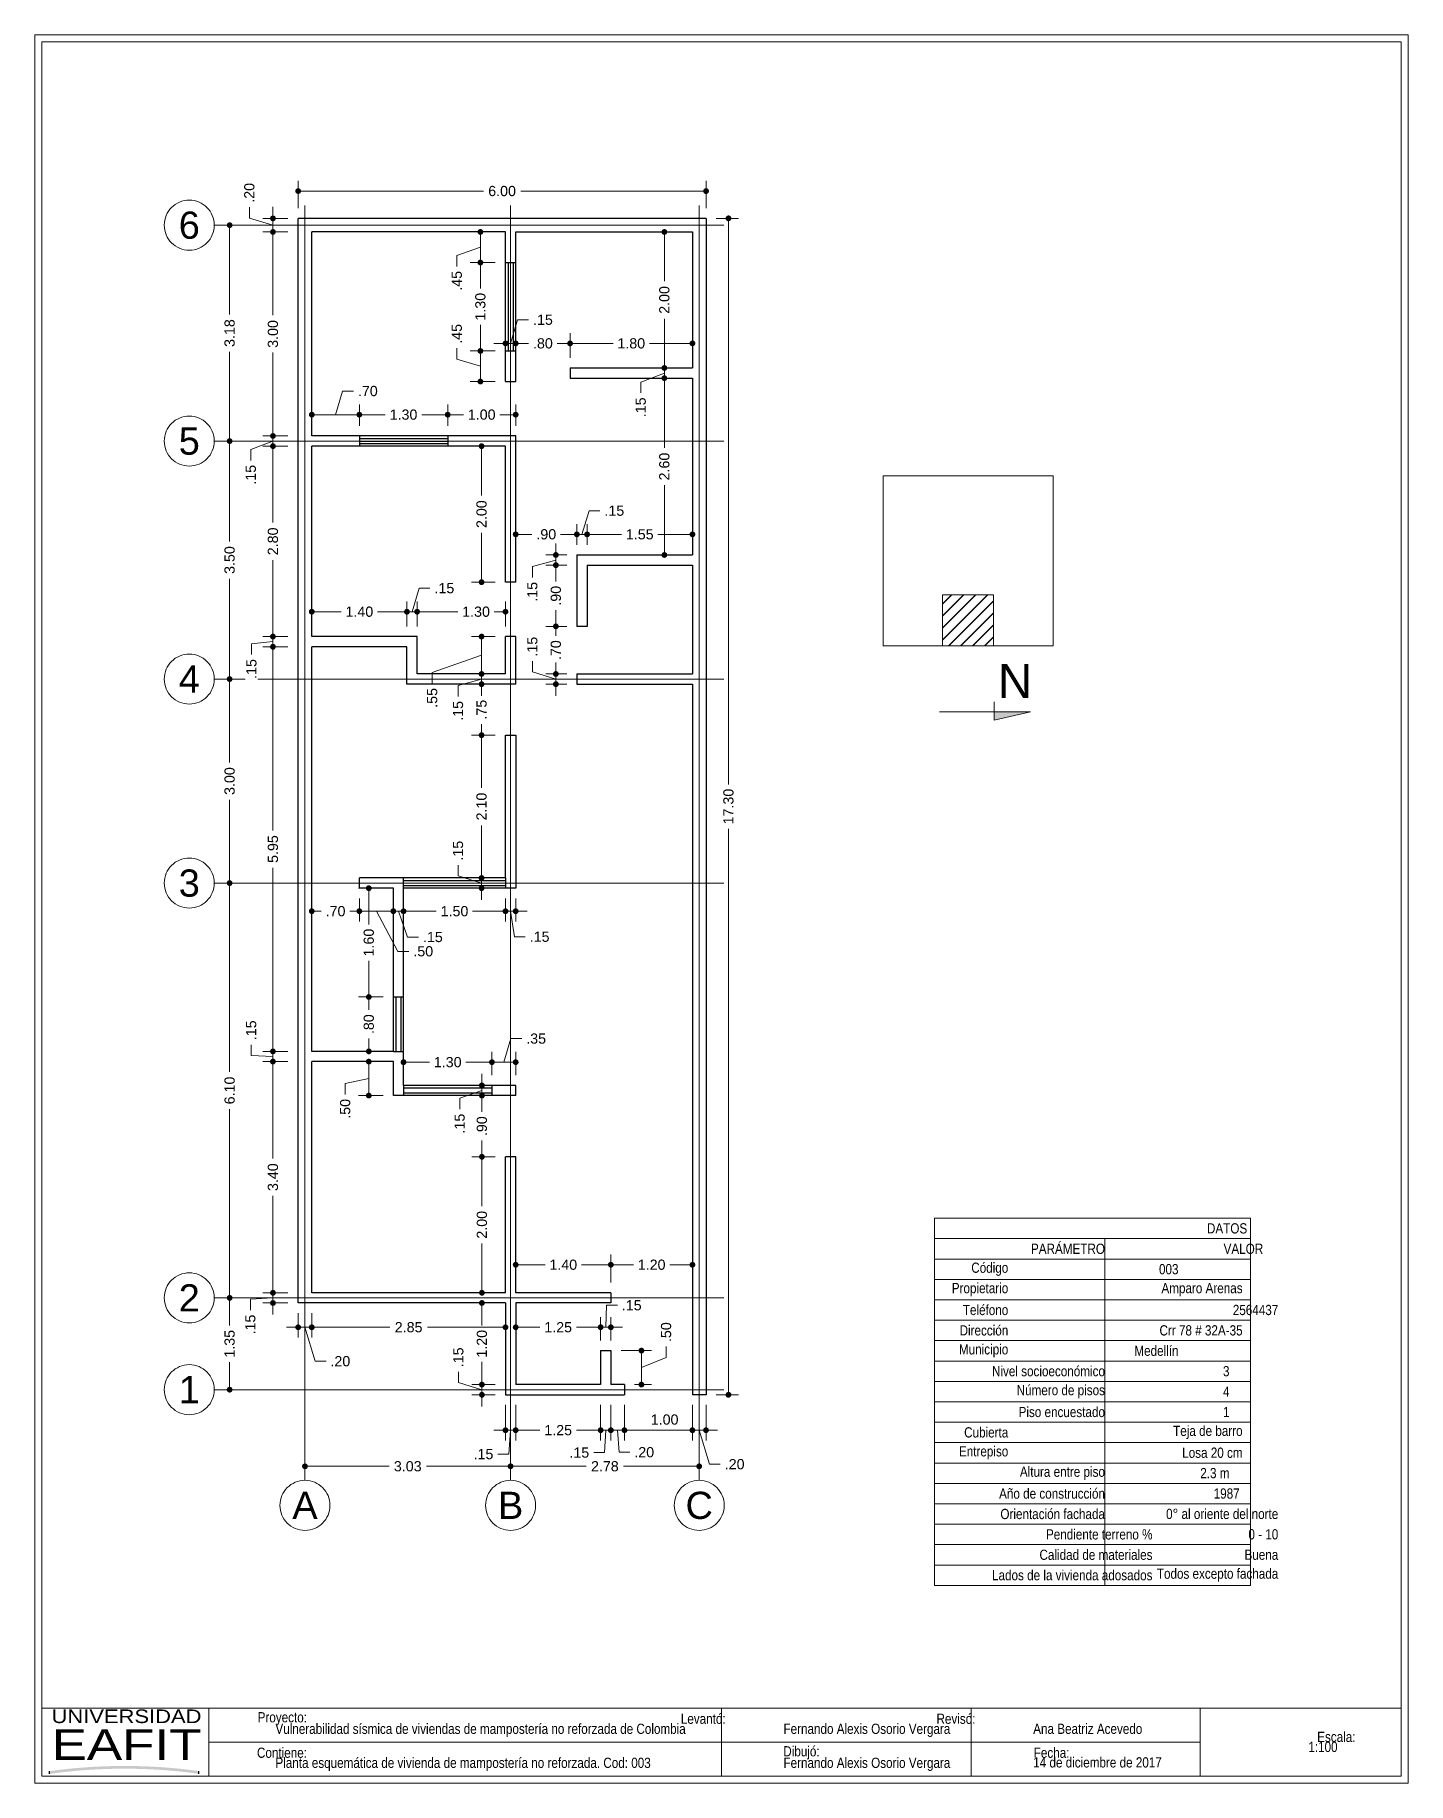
# Paper-space layout 'Layout1' of a CAD drawing. Header units: millimetres. Extents: x 128.399 to 128.601, y 97.372 to 97.629.
# The model-space entities are those that its viewports show. They can reach past a viewport. Long polylines and large blocks are cut down to what shows.
import ezdxf
from ezdxf.enums import TextEntityAlignment as Align

# ---------------------------------------------------------------- set-up
doc = ezdxf.new("R2010")
doc.units = ezdxf.units.MM
doc.header["$LTSCALE"] = 0.001
doc.linetypes.add('CENTER2', pattern=[28.575, 19.05, -3.175, 3.175, -3.175])
for name, color, linetype, lineweight in [('Cotas', 7, 'Continuous', 18), ('Ejes', 7, 'CENTER2', 5), ('Muros', 7, 'Continuous', 30), ('Ventanas', 250, 'Continuous', 25)]:
    doc.layers.add(name, color=color, linetype=linetype, lineweight=lineweight)
doc.layers.add('Eafit', color=7, linetype='Continuous', true_color=0x00006b)
doc.layers.add('Viewports', color=7, linetype='Continuous', lineweight=18, plot=False)
doc.styles.add('Eafit', font='ERASBD.TTF')
doc.styles.get("Standard").update_dxf_attribs({"font": 'arial.ttf'})
doc.styles.add('Texto', font='ARIALN.TTF')
doc.dimstyles.new('1-100', dxfattribs={"dimscale": 100, "dimtxt": 0.0015, "dimasz": 0.00085, "dimexe": 0.0015, "dimexo": 0.0015, "dimgap": 0.0008, "dimtad": 0, "dimzin": 4, "dimdsep": 46, "dimtxsty": 'Standard', "dimblk": 'DOT', "dimcen": 0.09, "dimclrd": 256, "dimclre": 256, "dimclrt": 256, "dimadec": 0, "dimazin": 0, "dimtfac": 1, "dimtmove": 1, "dimatfit": 2, "dimfxl": 0.0015, "dimtfill": 1, "dimtolj": 1, "dimtzin": 4, "dimlwd": -1, "dimlwe": -1, "dimarcsym": 0})

psp = doc.layouts.get("Layout1")

# ---------------------------------------------------------------- texts
at = {"layer": 'Cotas'}
psp.add_text('N', height=0.005, dxfattribs=at).set_placement((128.5427, 97.53379), align=Align.MIDDLE_CENTER)
at = {"layer": 'Cotas', "style": 'Texto'}
for s, p in [('Vulnerabilidad sísmica de viviendas de mampostería no reforzada de Colombia', (128.43389, 97.37894)), ('Fernando Alexis Osorio Vergara', (128.50863, 97.37894)), ('Ana Beatriz Acevedo', (128.54537, 97.37894)), ('Planta esquemática de vivienda de mampostería no reforzada. Cod: 003', (128.43389, 97.37394)), ('Fernando Alexis Osorio Vergara', (128.50863, 97.37394)), ('14 de diciembre de 2017', (128.54537, 97.374)), ('1:100', (128.58584, 97.37628))]:
    psp.add_text(s, height=0.0015, dxfattribs=at).set_placement(p)
at = {"layer": 'Cotas', "char_height": 0.0015, "attachment_point": 6, "style": 'Texto'}
for s, insert, width in [('DATOS', (128.57685, 97.45327), 0.0476342), ('PARÁMETRO', (128.55592, 97.45027), 0.0250473), ('VALOR', (128.5792, 97.45027), 0.0257008), ('Código', (128.5417, 97.44727), 0.010177), ('003', (128.56674, 97.44727), 0.0101769), ('Propietario', (128.5417, 97.44427), 0.010177), ('Amparo Arenas', (128.57617, 97.44427), 0.0196039), ('Teléfono', (128.5417, 97.44127), 0.010177), ('2564437', (128.58142, 97.44127), 0.0248539), ('Dirección', (128.5417, 97.43827), 0.010177), ('Crr 78 # 32A-35', (128.57617, 97.43827), 0.0196039), ('Municipio', (128.5417, 97.43527), 0.010177), ('Medellín', (128.56674, 97.43527), 0.0101769), ('Nivel socioeconómico', (128.55592, 97.43227), 0.0244012), ('3', (128.57424, 97.43227), 0.0176769), ('Número de pisos', (128.55592, 97.42927), 0.0244012), ('4', (128.57424, 97.42927), 0.0176769), ('Piso encuestado', (128.55592, 97.42627), 0.0244012), ('1', (128.57424, 97.42627), 0.0176769), ('Teja de barro', (128.57617, 97.42328), 0.0196039), ('Cubierta', (128.5417, 97.42327), 0.010177), ('Entrepiso', (128.5417, 97.42027), 0.010177), ('Losa 20 cm', (128.57617, 97.42028), 0.0196039), ('Altura entre piso', (128.55592, 97.41727), 0.0244012), ('2.3 m', (128.57424, 97.41728), 0.0176769), ('Año de construcción', (128.55592, 97.41427), 0.0244012), ('1987', (128.57574, 97.41428), 0.0191769), ('Orientación fachada', (128.55592, 97.41127), 0.0244012), ('0° al oriente del norte', (128.58142, 97.41128), 0.0248539), ('Pendiente terreno %', (128.56291, 97.40827), 0.0313948), ('0 - 10', (128.58142, 97.40828), 0.0248539), ('Calidad de materiales', (128.56291, 97.40527), 0.0313948), ('Buena', (128.58142, 97.40528), 0.0248539), ('Lados de la vivienda adosados', (128.56291, 97.40227), 0.0313948), ('Todos excepto fachada', (128.58142, 97.40228), 0.0248539), ('Proyecto:', (128.43853, 97.38116), 0.0138629), ('Escala:', (128.59278, 97.37849), 0.0138629), ('Contiene:', (128.43853, 97.37616), 0.0138629), ('Dibujó:', (128.51395, 97.37616), 0.0138629), ('Fecha:', (128.5507, 97.37616), 0.0138629)]:
    psp.add_mtext(s, dxfattribs=dict(at, insert=insert, width=width))
for s, insert in [('Levantó:', (128.50012, 97.38116)), ('Revisó:', (128.53687, 97.38116))]:
    psp.add_mtext(s, dxfattribs=dict(at, insert=insert))

msp = doc.modelspace()

# ---------------------------------------------------------------- texts
at = {"layer": 'Ejes'}
for s, p in [('6', (2563.195, 889.973)), ('5', (2563.195, 886.798)), ('4', (2563.195, 883.298)), ('3', (2563.195, 880.298)), ('2', (2563.195, 874.198)), ('1', (2563.195, 872.848)), ('A', (2564.897, 871.147)), ('B', (2567.922, 871.147)), ('C', (2570.697, 871.147))]:
    msp.add_text(s, height=0.4, dxfattribs=at).set_placement(p, align=Align.MIDDLE_CENTER)

# ---------------------------------------------------------------- blocks, each defined once
blk = doc.blocks.new('eafit')
at = {"layer": 'Eafit'}
h = blk.add_hatch(color=256, dxfattribs=at)
h.dxf.hatch_style = 1
h.paths.add_polyline_path([(0.00224, 0.0015), (0.00224, 0.00069, -0.069128), (0.04619, 0.00073), (0.04619, 0.00154, 0.06878)])
for p, q in [((0.00224, 0.00069), (0.00224, 0.0015)), ((0.04619, 0.00073), (0.04619, 0.00154))]:
    blk.add_line(p, q, dxfattribs=at)
at = {"layer": 'Eafit', "style": 'Eafit'}
for s, height, width, p, p2 in [('UNIVERSIDAD', 0.004, 1.005949, (0.00288, 0.01564), (0.047, 0.01564)), ('EAFIT', 0.009, 1.061888, (0.00289, 0.00482), (0.04701, 0.00482))]:
    blk.add_text(s, height=height, dxfattribs=dict(at, width=width)).set_placement(p, p2, align=Align.FIT)
blk = doc.blocks.new('_DOT')
at = {"color": 0, "linetype": 'ByBlock'}
blk.add_line((-0.5, 0), (-1, 0), dxfattribs=at)
at = {"color": 0, "linetype": 'ByBlock', "const_width": 0.5}
blk.add_lwpolyline([(-0.25, 0, 1), (0.25, 0, 1)], format="xyb", close=True, dxfattribs=at)
blk = doc.blocks.new('*D3')
at = {"layer": 'Cotas', "transparency": 16777216}
for p, q in [((2564.747, 874.198), (2563.639, 874.198)), ((2563.789, 874.113), (2563.789, 873.791)), ((2563.789, 872.933), (2563.789, 873.255)), ((2564.747, 872.848), (2563.639, 872.848))]:
    blk.add_line(p, q, dxfattribs=at)
at = {"layer": 'Defpoints', "color": 0, "transparency": 16777216}
for p in [(2563.789, 874.198), (2564.897, 874.198), (2564.897, 872.848)]:
    blk.add_point(p, dxfattribs=at)
at = {"layer": 'Cotas', "transparency": 16777216, "xscale": 0.08499999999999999, "yscale": 0.08499999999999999, "zscale": 0.08499999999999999}
for p, rotation in [((2563.789, 874.198), 90), ((2563.789, 872.848), 270)]:
    blk.add_blockref('_DOT', p, dxfattribs=dict(at, rotation=rotation))
at = {"layer": 'Cotas', "transparency": 16777216, "insert": (2563.789, 873.523), "char_height": 0.15, "attachment_point": 5, "rotation": 90, "bg_fill": 3, "box_fill_scale": 1.1, "bg_fill_color": 256, "bg_fill_true_color": 13158600, "bg_fill_transparency": 0}
blk.add_mtext('\\A1;1.35', dxfattribs=at)
blk = doc.blocks.new('*D4')
at = {"layer": 'Cotas', "transparency": 16777216}
for p, q in [((2564.747, 883.298), (2563.639, 883.298)), ((2563.789, 883.213), (2563.789, 882.073)), ((2563.789, 880.383), (2563.789, 881.524)), ((2564.747, 880.298), (2563.639, 880.298))]:
    blk.add_line(p, q, dxfattribs=at)
at = {"layer": 'Defpoints', "color": 0, "transparency": 16777216}
for p in [(2563.789, 883.298), (2564.897, 883.298), (2564.897, 880.298)]:
    blk.add_point(p, dxfattribs=at)
at = {"layer": 'Cotas', "transparency": 16777216, "xscale": 0.08499999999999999, "yscale": 0.08499999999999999, "zscale": 0.08499999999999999}
for p, rotation in [((2563.789, 883.298), 90), ((2563.789, 880.298), 270)]:
    blk.add_blockref('_DOT', p, dxfattribs=dict(at, rotation=rotation))
at = {"layer": 'Cotas', "transparency": 16777216, "insert": (2563.789, 881.798), "char_height": 0.15, "attachment_point": 5, "rotation": 90, "bg_fill": 3, "box_fill_scale": 1.1, "bg_fill_color": 256, "bg_fill_true_color": 13158600, "bg_fill_transparency": 0}
blk.add_mtext('\\A1;3.00', dxfattribs=at)
blk = doc.blocks.new('*D5')
at = {"layer": 'Cotas', "transparency": 16777216}
for p, q in [((2564.043, 886.798), (2563.639, 886.798)), ((2563.789, 886.713), (2563.789, 885.323)), ((2563.789, 883.383), (2563.789, 884.774)), ((2564.647, 883.298), (2563.639, 883.298))]:
    blk.add_line(p, q, dxfattribs=at)
at = {"layer": 'Defpoints', "color": 0, "transparency": 16777216}
for p in [(2563.789, 886.798), (2564.193, 886.798), (2564.797, 883.298)]:
    blk.add_point(p, dxfattribs=at)
at = {"layer": 'Cotas', "transparency": 16777216, "xscale": 0.08499999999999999, "yscale": 0.08499999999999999, "zscale": 0.08499999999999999}
for p, rotation in [((2563.789, 886.798), 90), ((2563.789, 883.298), 270)]:
    blk.add_blockref('_DOT', p, dxfattribs=dict(at, rotation=rotation))
at = {"layer": 'Cotas', "transparency": 16777216, "insert": (2563.789, 885.048), "char_height": 0.15, "attachment_point": 5, "rotation": 90, "bg_fill": 3, "box_fill_scale": 1.1, "bg_fill_color": 256, "bg_fill_true_color": 13158600, "bg_fill_transparency": 0}
blk.add_mtext('\\A1;3.50', dxfattribs=at)
blk = doc.blocks.new('*D6')
at = {"layer": 'Cotas', "transparency": 16777216}
for p, q in [((2564.747, 889.973), (2563.639, 889.973)), ((2563.789, 889.888), (2563.789, 888.66)), ((2563.789, 886.883), (2563.789, 888.111)), ((2564.647, 886.798), (2563.639, 886.798))]:
    blk.add_line(p, q, dxfattribs=at)
at = {"layer": 'Defpoints', "color": 0, "transparency": 16777216}
for p in [(2563.789, 889.973), (2564.897, 889.973), (2564.797, 886.798)]:
    blk.add_point(p, dxfattribs=at)
at = {"layer": 'Cotas', "transparency": 16777216, "xscale": 0.08499999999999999, "yscale": 0.08499999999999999, "zscale": 0.08499999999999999}
for p, rotation in [((2563.789, 889.973), 90), ((2563.789, 886.798), 270)]:
    blk.add_blockref('_DOT', p, dxfattribs=dict(at, rotation=rotation))
at = {"layer": 'Cotas', "transparency": 16777216, "insert": (2563.789, 888.386), "char_height": 0.15, "attachment_point": 5, "rotation": 90, "bg_fill": 3, "box_fill_scale": 1.1, "bg_fill_color": 256, "bg_fill_true_color": 13158600, "bg_fill_transparency": 0}
blk.add_mtext('\\A1;3.18', dxfattribs=at)
blk = doc.blocks.new('*D7')
at = {"layer": 'Cotas', "transparency": 16777216}
for p, q in [((2564.897, 872.698), (2564.897, 871.571)), ((2567.922, 872.623), (2567.922, 871.571)), ((2564.982, 871.721), (2566.134, 871.721)), ((2567.837, 871.721), (2566.684, 871.721))]:
    blk.add_line(p, q, dxfattribs=at)
at = {"layer": 'Defpoints', "color": 0, "transparency": 16777216}
for p in [(2564.897, 872.848), (2567.922, 872.773), (2567.922, 871.721)]:
    blk.add_point(p, dxfattribs=at)
at = {"layer": 'Cotas', "transparency": 16777216, "xscale": 0.08499999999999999, "yscale": 0.08499999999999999, "zscale": 0.08499999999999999, "rotation": 180}
blk.add_blockref('_DOT', (2564.897, 871.721), dxfattribs=at)
at = {"layer": 'Cotas', "transparency": 16777216, "xscale": 0.08499999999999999, "yscale": 0.08499999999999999, "zscale": 0.08499999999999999}
blk.add_blockref('_DOT', (2567.922, 871.721), dxfattribs=at)
at = {"layer": 'Cotas', "transparency": 16777216, "insert": (2566.409, 871.721), "char_height": 0.15, "attachment_point": 5, "bg_fill": 3, "box_fill_scale": 1.1, "bg_fill_color": 256, "bg_fill_true_color": 13158600, "bg_fill_transparency": 0}
blk.add_mtext('\\A1;3.03', dxfattribs=at)
blk = doc.blocks.new('*D8')
at = {"layer": 'Cotas', "transparency": 16777216}
for p, q in [((2567.922, 872.623), (2567.922, 871.571)), ((2570.697, 872.623), (2570.697, 871.571)), ((2568.007, 871.721), (2569.033, 871.721)), ((2570.612, 871.721), (2569.585, 871.721))]:
    blk.add_line(p, q, dxfattribs=at)
at = {"layer": 'Defpoints', "color": 0, "transparency": 16777216}
for p in [(2567.922, 872.773), (2570.697, 872.773), (2570.697, 871.721)]:
    blk.add_point(p, dxfattribs=at)
at = {"layer": 'Cotas', "transparency": 16777216, "xscale": 0.08499999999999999, "yscale": 0.08499999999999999, "zscale": 0.08499999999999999, "rotation": 180}
blk.add_blockref('_DOT', (2567.922, 871.721), dxfattribs=at)
at = {"layer": 'Cotas', "transparency": 16777216, "xscale": 0.08499999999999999, "yscale": 0.08499999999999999, "zscale": 0.08499999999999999}
blk.add_blockref('_DOT', (2570.697, 871.721), dxfattribs=at)
at = {"layer": 'Cotas', "transparency": 16777216, "insert": (2569.309, 871.721), "char_height": 0.15, "attachment_point": 5, "bg_fill": 3, "box_fill_scale": 1.1, "bg_fill_color": 256, "bg_fill_true_color": 13158600, "bg_fill_transparency": 0}
blk.add_mtext('\\A1;2.78', dxfattribs=at)
blk = doc.blocks.new('*D9')
at = {"layer": 'Cotas', "transparency": 16777216}
for p, q in [((2564.647, 874.273), (2564.276, 874.273)), ((2564.426, 874.358), (2564.426, 874.443)), ((2564.426, 874.123), (2564.426, 874.273)), ((2564.426, 874.123), (2564.426, 874.273)), ((2564.426, 874.198), (2564.094, 874.178)), ((2564.094, 874.178), (2564.094, 874.018)), ((2564.647, 874.123), (2564.276, 874.123)), ((2564.426, 874.038), (2564.426, 873.953))]:
    blk.add_line(p, q, dxfattribs=at)
at = {"layer": 'Defpoints', "color": 0, "transparency": 16777216}
for p in [(2564.426, 874.273), (2564.797, 874.273), (2564.797, 874.123)]:
    blk.add_point(p, dxfattribs=at)
at = {"layer": 'Cotas', "transparency": 16777216, "xscale": 0.08499999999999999, "yscale": 0.08499999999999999, "zscale": 0.08499999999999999}
for p, rotation in [((2564.426, 874.273), 270), ((2564.426, 874.123), 90)]:
    blk.add_blockref('_DOT', p, dxfattribs=dict(at, rotation=rotation))
at = {"layer": 'Cotas', "transparency": 16777216, "insert": (2564.094, 873.806), "char_height": 0.15, "attachment_point": 5, "rotation": 90, "bg_fill": 3, "box_fill_scale": 1.1, "bg_fill_color": 256, "bg_fill_true_color": 13158600, "bg_fill_transparency": 0}
blk.add_mtext('\\A1;.15', dxfattribs=at)
blk = doc.blocks.new('*D10')
at = {"layer": 'Cotas', "transparency": 16777216}
for p, q in [((2564.106, 877.761), (2564.106, 877.921)), ((2564.426, 877.908), (2564.426, 877.993)), ((2564.426, 877.748), (2564.106, 877.761)), ((2564.647, 877.823), (2564.276, 877.823)), ((2564.647, 877.673), (2564.276, 877.673)), ((2564.426, 877.673), (2564.426, 877.823)), ((2564.426, 877.673), (2564.426, 877.823)), ((2564.426, 877.588), (2564.426, 877.503))]:
    blk.add_line(p, q, dxfattribs=at)
at = {"layer": 'Defpoints', "color": 0, "transparency": 16777216}
for p in [(2564.426, 877.823), (2564.797, 877.823), (2564.797, 877.673)]:
    blk.add_point(p, dxfattribs=at)
at = {"layer": 'Cotas', "transparency": 16777216, "xscale": 0.08499999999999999, "yscale": 0.08499999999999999, "zscale": 0.08499999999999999}
for p, rotation in [((2564.426, 877.823), 270), ((2564.426, 877.673), 90)]:
    blk.add_blockref('_DOT', p, dxfattribs=dict(at, rotation=rotation))
at = {"layer": 'Cotas', "transparency": 16777216, "insert": (2564.106, 878.133), "char_height": 0.15, "attachment_point": 5, "rotation": 90, "bg_fill": 3, "box_fill_scale": 1.1, "bg_fill_color": 256, "bg_fill_true_color": 13158600, "bg_fill_transparency": 0}
blk.add_mtext('\\A1;.15', dxfattribs=at)
blk = doc.blocks.new('*D11')
at = {"layer": 'Cotas', "transparency": 16777216}
for p, q in [((2564.647, 883.773), (2564.276, 883.773)), ((2564.426, 883.688), (2564.426, 881.073)), ((2564.426, 877.908), (2564.426, 880.523)), ((2564.647, 877.823), (2564.276, 877.823))]:
    blk.add_line(p, q, dxfattribs=at)
at = {"layer": 'Defpoints', "color": 0, "transparency": 16777216}
for p in [(2564.426, 883.773), (2564.797, 883.773), (2564.797, 877.823)]:
    blk.add_point(p, dxfattribs=at)
at = {"layer": 'Cotas', "transparency": 16777216, "xscale": 0.08499999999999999, "yscale": 0.08499999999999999, "zscale": 0.08499999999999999}
for p, rotation in [((2564.426, 883.773), 90), ((2564.426, 877.823), 270)]:
    blk.add_blockref('_DOT', p, dxfattribs=dict(at, rotation=rotation))
at = {"layer": 'Cotas', "transparency": 16777216, "insert": (2564.426, 880.798), "char_height": 0.15, "attachment_point": 5, "rotation": 90, "bg_fill": 3, "box_fill_scale": 1.1, "bg_fill_color": 256, "bg_fill_true_color": 13158600, "bg_fill_transparency": 0}
blk.add_mtext('\\A1;5.95', dxfattribs=at)
blk = doc.blocks.new('*D12')
at = {"layer": 'Cotas', "transparency": 16777216}
for p, q in [((2564.426, 884.008), (2564.426, 884.093)), ((2564.426, 883.848), (2564.11, 883.818)), ((2564.11, 883.818), (2564.11, 883.658)), ((2564.647, 883.923), (2564.276, 883.923)), ((2564.426, 883.773), (2564.426, 883.923)), ((2564.426, 883.773), (2564.426, 883.923)), ((2564.647, 883.773), (2564.276, 883.773)), ((2564.426, 883.688), (2564.426, 883.603))]:
    blk.add_line(p, q, dxfattribs=at)
at = {"layer": 'Defpoints', "color": 0, "transparency": 16777216}
for p in [(2564.426, 883.923), (2564.797, 883.923), (2564.797, 883.773)]:
    blk.add_point(p, dxfattribs=at)
at = {"layer": 'Cotas', "transparency": 16777216, "xscale": 0.08499999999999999, "yscale": 0.08499999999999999, "zscale": 0.08499999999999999}
for p, rotation in [((2564.426, 883.923), 270), ((2564.426, 883.773), 90)]:
    blk.add_blockref('_DOT', p, dxfattribs=dict(at, rotation=rotation))
at = {"layer": 'Cotas', "transparency": 16777216, "insert": (2564.11, 883.446), "char_height": 0.15, "attachment_point": 5, "rotation": 90, "bg_fill": 3, "box_fill_scale": 1.1, "bg_fill_color": 256, "bg_fill_true_color": 13158600, "bg_fill_transparency": 0}
blk.add_mtext('\\A1;.15', dxfattribs=at)
blk = doc.blocks.new('*D13')
at = {"layer": 'Cotas', "transparency": 16777216}
for p, q in [((2564.647, 886.723), (2564.276, 886.723)), ((2564.426, 886.638), (2564.426, 885.599)), ((2564.426, 884.008), (2564.426, 885.047)), ((2564.647, 883.923), (2564.276, 883.923))]:
    blk.add_line(p, q, dxfattribs=at)
at = {"layer": 'Defpoints', "color": 0, "transparency": 16777216}
for p in [(2564.426, 886.723), (2564.797, 886.723), (2564.797, 883.923)]:
    blk.add_point(p, dxfattribs=at)
at = {"layer": 'Cotas', "transparency": 16777216, "xscale": 0.08499999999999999, "yscale": 0.08499999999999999, "zscale": 0.08499999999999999}
for p, rotation in [((2564.426, 886.723), 90), ((2564.426, 883.923), 270)]:
    blk.add_blockref('_DOT', p, dxfattribs=dict(at, rotation=rotation))
at = {"layer": 'Cotas', "transparency": 16777216, "insert": (2564.426, 885.323), "char_height": 0.15, "attachment_point": 5, "rotation": 90, "bg_fill": 3, "box_fill_scale": 1.1, "bg_fill_color": 256, "bg_fill_true_color": 13158600, "bg_fill_transparency": 0}
blk.add_mtext('\\A1;2.80', dxfattribs=at)
blk = doc.blocks.new('*D14')
at = {"layer": 'Cotas', "transparency": 16777216}
for p, q in [((2564.647, 886.873), (2564.276, 886.873)), ((2564.426, 886.958), (2564.426, 887.043)), ((2564.426, 886.723), (2564.426, 886.873)), ((2564.426, 886.723), (2564.426, 886.873)), ((2564.426, 886.798), (2564.101, 886.674)), ((2564.101, 886.674), (2564.101, 886.514)), ((2564.647, 886.723), (2564.276, 886.723)), ((2564.426, 886.638), (2564.426, 886.553))]:
    blk.add_line(p, q, dxfattribs=at)
at = {"layer": 'Defpoints', "color": 0, "transparency": 16777216}
for p in [(2564.426, 886.873), (2564.797, 886.873), (2564.797, 886.723)]:
    blk.add_point(p, dxfattribs=at)
at = {"layer": 'Cotas', "transparency": 16777216, "xscale": 0.08499999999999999, "yscale": 0.08499999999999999, "zscale": 0.08499999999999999}
for p, rotation in [((2564.426, 886.873), 270), ((2564.426, 886.723), 90)]:
    blk.add_blockref('_DOT', p, dxfattribs=dict(at, rotation=rotation))
at = {"layer": 'Cotas', "transparency": 16777216, "insert": (2564.101, 886.302), "char_height": 0.15, "attachment_point": 5, "rotation": 90, "bg_fill": 3, "box_fill_scale": 1.1, "bg_fill_color": 256, "bg_fill_true_color": 13158600, "bg_fill_transparency": 0}
blk.add_mtext('\\A1;.15', dxfattribs=at)
blk = doc.blocks.new('*D15')
at = {"layer": 'Cotas', "transparency": 16777216}
for p, q in [((2564.647, 889.873), (2564.276, 889.873)), ((2564.426, 889.788), (2564.426, 888.648)), ((2564.426, 886.958), (2564.426, 888.099)), ((2564.647, 886.873), (2564.276, 886.873))]:
    blk.add_line(p, q, dxfattribs=at)
at = {"layer": 'Defpoints', "color": 0, "transparency": 16777216}
for p in [(2564.426, 889.873), (2564.797, 889.873), (2564.797, 886.873)]:
    blk.add_point(p, dxfattribs=at)
at = {"layer": 'Cotas', "transparency": 16777216, "xscale": 0.08499999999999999, "yscale": 0.08499999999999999, "zscale": 0.08499999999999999}
for p, rotation in [((2564.426, 889.873), 90), ((2564.426, 886.873), 270)]:
    blk.add_blockref('_DOT', p, dxfattribs=dict(at, rotation=rotation))
at = {"layer": 'Cotas', "transparency": 16777216, "insert": (2564.426, 888.373), "char_height": 0.15, "attachment_point": 5, "rotation": 90, "bg_fill": 3, "box_fill_scale": 1.1, "bg_fill_color": 256, "bg_fill_true_color": 13158600, "bg_fill_transparency": 0}
blk.add_mtext('\\A1;3.00', dxfattribs=at)
blk = doc.blocks.new('*D16')
at = {"layer": 'Cotas', "transparency": 16777216}
for p, q in [((2570.597, 872.623), (2570.597, 872.102)), ((2570.797, 872.623), (2570.797, 872.102)), ((2570.512, 872.252), (2570.427, 872.252)), ((2570.797, 872.252), (2570.597, 872.252)), ((2570.797, 872.252), (2570.597, 872.252)), ((2570.697, 872.252), (2570.847, 871.752)), ((2570.882, 872.252), (2570.967, 872.252)), ((2570.847, 871.752), (2571.007, 871.752))]:
    blk.add_line(p, q, dxfattribs=at)
at = {"layer": 'Defpoints', "color": 0, "transparency": 16777216}
for p in [(2570.597, 872.773), (2570.797, 872.773), (2570.597, 872.252)]:
    blk.add_point(p, dxfattribs=at)
at = {"layer": 'Cotas', "transparency": 16777216, "xscale": 0.08499999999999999, "yscale": 0.08499999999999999, "zscale": 0.08499999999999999}
blk.add_blockref('_DOT', (2570.597, 872.252), dxfattribs=at)
at = {"layer": 'Cotas', "transparency": 16777216, "xscale": 0.08499999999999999, "yscale": 0.08499999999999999, "zscale": 0.08499999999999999, "rotation": 180}
blk.add_blockref('_DOT', (2570.797, 872.252), dxfattribs=at)
at = {"layer": 'Cotas', "transparency": 16777216, "insert": (2571.218, 871.752), "char_height": 0.15, "attachment_point": 5, "bg_fill": 3, "box_fill_scale": 1.1, "bg_fill_color": 256, "bg_fill_true_color": 13158600, "bg_fill_transparency": 0}
blk.add_mtext('\\A1;.20', dxfattribs=at)
blk = doc.blocks.new('*D17')
at = {"layer": 'Cotas', "transparency": 16777216}
for p, q in [((2569.597, 872.623), (2569.597, 872.102)), ((2570.597, 872.623), (2570.597, 872.102)), ((2570.512, 872.252), (2569.682, 872.252))]:
    blk.add_line(p, q, dxfattribs=at)
at = {"layer": 'Defpoints', "color": 0, "transparency": 16777216}
for p in [(2569.597, 872.773), (2570.597, 872.773), (2569.597, 872.252)]:
    blk.add_point(p, dxfattribs=at)
at = {"layer": 'Cotas', "transparency": 16777216, "xscale": 0.08499999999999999, "yscale": 0.08499999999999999, "zscale": 0.08499999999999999, "rotation": 180}
blk.add_blockref('_DOT', (2569.597, 872.252), dxfattribs=at)
at = {"layer": 'Cotas', "transparency": 16777216, "insert": (2570.188, 872.408), "char_height": 0.15, "attachment_point": 5, "bg_fill": 3, "box_fill_scale": 1.1, "bg_fill_color": 256, "bg_fill_true_color": 13158600, "bg_fill_transparency": 0}
blk.add_mtext('\\A1;1.00', dxfattribs=at)
at = {"layer": 'Cotas', "transparency": 16777216, "xscale": 0.08499999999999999, "yscale": 0.08499999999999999, "zscale": 0.08499999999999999}
blk.add_blockref('_DOT', (2570.597, 872.252), dxfattribs=at)
blk = doc.blocks.new('*D18')
at = {"layer": 'Cotas', "transparency": 16777216}
for p, q in [((2569.397, 872.623), (2569.397, 872.102)), ((2569.597, 872.623), (2569.597, 872.102)), ((2569.312, 872.252), (2569.227, 872.252)), ((2569.597, 872.252), (2569.397, 872.252)), ((2569.597, 872.252), (2569.397, 872.252)), ((2569.497, 872.252), (2569.517, 871.928)), ((2569.682, 872.252), (2569.767, 872.252)), ((2569.517, 871.928), (2569.677, 871.928))]:
    blk.add_line(p, q, dxfattribs=at)
at = {"layer": 'Defpoints', "color": 0, "transparency": 16777216}
for p in [(2569.397, 872.773), (2569.597, 872.773), (2569.397, 872.252)]:
    blk.add_point(p, dxfattribs=at)
at = {"layer": 'Cotas', "transparency": 16777216, "xscale": 0.08499999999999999, "yscale": 0.08499999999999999, "zscale": 0.08499999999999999}
blk.add_blockref('_DOT', (2569.397, 872.252), dxfattribs=at)
at = {"layer": 'Cotas', "transparency": 16777216, "xscale": 0.08499999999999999, "yscale": 0.08499999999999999, "zscale": 0.08499999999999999, "rotation": 180}
blk.add_blockref('_DOT', (2569.597, 872.252), dxfattribs=at)
at = {"layer": 'Cotas', "transparency": 16777216, "insert": (2569.888, 871.928), "char_height": 0.15, "attachment_point": 5, "bg_fill": 3, "box_fill_scale": 1.1, "bg_fill_color": 256, "bg_fill_true_color": 13158600, "bg_fill_transparency": 0}
blk.add_mtext('\\A1;.20', dxfattribs=at)
blk = doc.blocks.new('*D19')
at = {"layer": 'Cotas', "transparency": 16777216}
for p, q in [((2569.247, 872.623), (2569.247, 872.102)), ((2569.397, 872.623), (2569.397, 872.102)), ((2569.162, 872.252), (2569.077, 872.252)), ((2569.397, 872.252), (2569.247, 872.252)), ((2569.397, 872.252), (2569.247, 872.252)), ((2569.322, 872.252), (2569.305, 871.922)), ((2569.482, 872.252), (2569.567, 872.252)), ((2569.305, 871.922), (2569.145, 871.922))]:
    blk.add_line(p, q, dxfattribs=at)
at = {"layer": 'Defpoints', "color": 0, "transparency": 16777216}
for p in [(2569.247, 872.773), (2569.397, 872.773), (2569.247, 872.252)]:
    blk.add_point(p, dxfattribs=at)
at = {"layer": 'Cotas', "transparency": 16777216, "xscale": 0.08499999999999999, "yscale": 0.08499999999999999, "zscale": 0.08499999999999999}
blk.add_blockref('_DOT', (2569.247, 872.252), dxfattribs=at)
at = {"layer": 'Cotas', "transparency": 16777216, "xscale": 0.08499999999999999, "yscale": 0.08499999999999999, "zscale": 0.08499999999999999, "rotation": 180}
blk.add_blockref('_DOT', (2569.397, 872.252), dxfattribs=at)
at = {"layer": 'Cotas', "transparency": 16777216, "insert": (2568.933, 871.922), "char_height": 0.15, "attachment_point": 5, "bg_fill": 3, "box_fill_scale": 1.1, "bg_fill_color": 256, "bg_fill_true_color": 13158600, "bg_fill_transparency": 0}
blk.add_mtext('\\A1;.15', dxfattribs=at)
blk = doc.blocks.new('*D20')
at = {"layer": 'Cotas', "transparency": 16777216}
for p, q in [((2567.997, 872.623), (2567.997, 872.102)), ((2569.247, 872.623), (2569.247, 872.102)), ((2568.082, 872.252), (2568.353, 872.252)), ((2569.162, 872.252), (2568.89, 872.252))]:
    blk.add_line(p, q, dxfattribs=at)
at = {"layer": 'Defpoints', "color": 0, "transparency": 16777216}
for p in [(2567.997, 872.773), (2569.247, 872.773), (2567.997, 872.252)]:
    blk.add_point(p, dxfattribs=at)
at = {"layer": 'Cotas', "transparency": 16777216, "xscale": 0.08499999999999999, "yscale": 0.08499999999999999, "zscale": 0.08499999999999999, "rotation": 180}
blk.add_blockref('_DOT', (2567.997, 872.252), dxfattribs=at)
at = {"layer": 'Cotas', "transparency": 16777216, "xscale": 0.08499999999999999, "yscale": 0.08499999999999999, "zscale": 0.08499999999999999}
blk.add_blockref('_DOT', (2569.247, 872.252), dxfattribs=at)
at = {"layer": 'Cotas', "transparency": 16777216, "insert": (2568.622, 872.252), "char_height": 0.15, "attachment_point": 5, "bg_fill": 3, "box_fill_scale": 1.1, "bg_fill_color": 256, "bg_fill_true_color": 13158600, "bg_fill_transparency": 0}
blk.add_mtext('\\A1;1.25', dxfattribs=at)
blk = doc.blocks.new('*D21')
at = {"layer": 'Cotas', "transparency": 16777216}
for p, q in [((2567.847, 872.623), (2567.847, 872.102)), ((2567.997, 872.623), (2567.997, 872.102)), ((2567.762, 872.252), (2567.677, 872.252)), ((2567.997, 872.252), (2567.847, 872.252)), ((2567.997, 872.252), (2567.847, 872.252)), ((2567.922, 872.252), (2567.895, 871.9)), ((2568.082, 872.252), (2568.167, 872.252)), ((2567.895, 871.9), (2567.735, 871.9))]:
    blk.add_line(p, q, dxfattribs=at)
at = {"layer": 'Defpoints', "color": 0, "transparency": 16777216}
for p in [(2567.847, 872.773), (2567.997, 872.773), (2567.847, 872.252)]:
    blk.add_point(p, dxfattribs=at)
at = {"layer": 'Cotas', "transparency": 16777216, "xscale": 0.08499999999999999, "yscale": 0.08499999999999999, "zscale": 0.08499999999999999}
blk.add_blockref('_DOT', (2567.847, 872.252), dxfattribs=at)
at = {"layer": 'Cotas', "transparency": 16777216, "xscale": 0.08499999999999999, "yscale": 0.08499999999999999, "zscale": 0.08499999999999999, "rotation": 180}
blk.add_blockref('_DOT', (2567.997, 872.252), dxfattribs=at)
at = {"layer": 'Cotas', "transparency": 16777216, "insert": (2567.523, 871.9), "char_height": 0.15, "attachment_point": 5, "bg_fill": 3, "box_fill_scale": 1.1, "bg_fill_color": 256, "bg_fill_true_color": 13158600, "bg_fill_transparency": 0}
blk.add_mtext('\\A1;.15', dxfattribs=at)
blk = doc.blocks.new('*D22')
at = {"layer": 'Cotas', "transparency": 16777216}
for p, q in [((2564.797, 890.223), (2564.797, 890.624)), ((2564.882, 890.474), (2567.522, 890.474)), ((2570.712, 890.474), (2568.072, 890.474)), ((2570.797, 890.223), (2570.797, 890.624))]:
    blk.add_line(p, q, dxfattribs=at)
at = {"layer": 'Defpoints', "color": 0, "transparency": 16777216}
for p in [(2570.797, 890.474), (2564.797, 890.073), (2570.797, 890.073)]:
    blk.add_point(p, dxfattribs=at)
at = {"layer": 'Cotas', "transparency": 16777216, "xscale": 0.08499999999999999, "yscale": 0.08499999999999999, "zscale": 0.08499999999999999, "rotation": 180}
blk.add_blockref('_DOT', (2564.797, 890.474), dxfattribs=at)
at = {"layer": 'Cotas', "transparency": 16777216, "xscale": 0.08499999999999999, "yscale": 0.08499999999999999, "zscale": 0.08499999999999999}
blk.add_blockref('_DOT', (2570.797, 890.474), dxfattribs=at)
at = {"layer": 'Cotas', "transparency": 16777216, "insert": (2567.797, 890.474), "char_height": 0.15, "attachment_point": 5, "bg_fill": 3, "box_fill_scale": 1.1, "bg_fill_color": 256, "bg_fill_true_color": 13158600, "bg_fill_transparency": 0}
blk.add_mtext('\\A1;6.00', dxfattribs=at)
blk = doc.blocks.new('*D23')
at = {"layer": 'Cotas', "transparency": 16777216}
for p, q in [((2570.947, 890.073), (2571.277, 890.073)), ((2571.127, 889.988), (2571.127, 881.749)), ((2571.127, 872.858), (2571.127, 881.097)), ((2570.947, 872.773), (2571.277, 872.773))]:
    blk.add_line(p, q, dxfattribs=at)
at = {"layer": 'Defpoints', "color": 0, "transparency": 16777216}
for p in [(2570.797, 890.073), (2570.797, 872.773), (2571.127, 872.773)]:
    blk.add_point(p, dxfattribs=at)
at = {"layer": 'Cotas', "transparency": 16777216, "xscale": 0.08499999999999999, "yscale": 0.08499999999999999, "zscale": 0.08499999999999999}
for p, rotation in [((2571.127, 890.073), 90), ((2571.127, 872.773), 270)]:
    blk.add_blockref('_DOT', p, dxfattribs=dict(at, rotation=rotation))
at = {"layer": 'Cotas', "transparency": 16777216, "insert": (2571.127, 881.423), "char_height": 0.15, "attachment_point": 5, "rotation": 90, "bg_fill": 3, "box_fill_scale": 1.1, "bg_fill_color": 256, "bg_fill_true_color": 13158600, "bg_fill_transparency": 0}
blk.add_mtext('\\A1;17.30', dxfattribs=at)
blk = doc.blocks.new('*D24')
at = {"layer": 'Cotas', "transparency": 16777216}
for p, q in [((2567.997, 874.423), (2567.997, 874.835)), ((2569.397, 874.423), (2569.397, 874.835)), ((2568.082, 874.685), (2568.429, 874.685)), ((2569.312, 874.685), (2568.964, 874.685))]:
    blk.add_line(p, q, dxfattribs=at)
at = {"layer": 'Defpoints', "color": 0, "transparency": 16777216}
for p in [(2569.397, 874.685), (2567.997, 874.273), (2569.397, 874.273)]:
    blk.add_point(p, dxfattribs=at)
at = {"layer": 'Cotas', "transparency": 16777216, "xscale": 0.08499999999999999, "yscale": 0.08499999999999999, "zscale": 0.08499999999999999, "rotation": 180}
blk.add_blockref('_DOT', (2567.997, 874.685), dxfattribs=at)
at = {"layer": 'Cotas', "transparency": 16777216, "xscale": 0.08499999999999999, "yscale": 0.08499999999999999, "zscale": 0.08499999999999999}
blk.add_blockref('_DOT', (2569.397, 874.685), dxfattribs=at)
at = {"layer": 'Cotas', "transparency": 16777216, "insert": (2568.697, 874.685), "char_height": 0.15, "attachment_point": 5, "bg_fill": 3, "box_fill_scale": 1.1, "bg_fill_color": 256, "bg_fill_true_color": 13158600, "bg_fill_transparency": 0}
blk.add_mtext('\\A1;1.40', dxfattribs=at)
blk = doc.blocks.new('*D25')
at = {"layer": 'Cotas', "transparency": 16777216}
for p, q in [((2569.397, 874.423), (2569.397, 874.835)), ((2570.597, 874.82), (2570.597, 874.835)), ((2569.482, 874.685), (2569.729, 874.685)), ((2570.512, 874.685), (2570.264, 874.685))]:
    blk.add_line(p, q, dxfattribs=at)
at = {"layer": 'Defpoints', "color": 0, "transparency": 16777216}
for p in [(2570.597, 874.685), (2570.597, 874.67), (2569.397, 874.273)]:
    blk.add_point(p, dxfattribs=at)
at = {"layer": 'Cotas', "transparency": 16777216, "xscale": 0.08499999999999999, "yscale": 0.08499999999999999, "zscale": 0.08499999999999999, "rotation": 180}
blk.add_blockref('_DOT', (2569.397, 874.685), dxfattribs=at)
at = {"layer": 'Cotas', "transparency": 16777216, "xscale": 0.08499999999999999, "yscale": 0.08499999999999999, "zscale": 0.08499999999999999}
blk.add_blockref('_DOT', (2570.597, 874.685), dxfattribs=at)
at = {"layer": 'Cotas', "transparency": 16777216, "insert": (2569.997, 874.685), "char_height": 0.15, "attachment_point": 5, "bg_fill": 3, "box_fill_scale": 1.1, "bg_fill_color": 256, "bg_fill_true_color": 13158600, "bg_fill_transparency": 0}
blk.add_mtext('\\A1;1.20', dxfattribs=at)
blk = doc.blocks.new('*D26')
at = {"layer": 'Cotas', "transparency": 16777216}
for p, q in [((2567.697, 876.273), (2567.35, 876.273)), ((2567.5, 876.188), (2567.5, 875.549)), ((2567.5, 874.358), (2567.5, 874.997)), ((2567.697, 874.273), (2567.35, 874.273))]:
    blk.add_line(p, q, dxfattribs=at)
at = {"layer": 'Defpoints', "color": 0, "transparency": 16777216}
for p in [(2567.5, 876.273), (2567.847, 876.273), (2567.847, 874.273)]:
    blk.add_point(p, dxfattribs=at)
at = {"layer": 'Cotas', "transparency": 16777216, "xscale": 0.08499999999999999, "yscale": 0.08499999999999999, "zscale": 0.08499999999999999}
for p, rotation in [((2567.5, 876.273), 90), ((2567.5, 874.273), 270)]:
    blk.add_blockref('_DOT', p, dxfattribs=dict(at, rotation=rotation))
at = {"layer": 'Cotas', "transparency": 16777216, "insert": (2567.5, 875.273), "char_height": 0.15, "attachment_point": 5, "rotation": 90, "bg_fill": 3, "box_fill_scale": 1.1, "bg_fill_color": 256, "bg_fill_true_color": 13158600, "bg_fill_transparency": 0}
blk.add_mtext('\\A1;2.00', dxfattribs=at)
blk = doc.blocks.new('*D27')
at = {"layer": 'Cotas', "transparency": 16777216}
for p, q in [((2567.302, 877.173), (2567.65, 877.173)), ((2567.5, 877.088), (2567.5, 876.934)), ((2567.5, 876.358), (2567.5, 876.512)), ((2567.697, 876.273), (2567.35, 876.273))]:
    blk.add_line(p, q, dxfattribs=at)
at = {"layer": 'Defpoints', "color": 0, "transparency": 16777216}
for p in [(2567.152, 877.173), (2567.5, 877.173), (2567.847, 876.273)]:
    blk.add_point(p, dxfattribs=at)
at = {"layer": 'Cotas', "transparency": 16777216, "xscale": 0.08499999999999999, "yscale": 0.08499999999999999, "zscale": 0.08499999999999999}
for p, rotation in [((2567.5, 877.173), 90), ((2567.5, 876.273), 270)]:
    blk.add_blockref('_DOT', p, dxfattribs=dict(at, rotation=rotation))
at = {"layer": 'Cotas', "transparency": 16777216, "insert": (2567.5, 876.723), "char_height": 0.15, "attachment_point": 5, "rotation": 90, "bg_fill": 3, "box_fill_scale": 1.1, "bg_fill_color": 256, "bg_fill_true_color": 13158600, "bg_fill_transparency": 0}
blk.add_mtext('\\A1;.90', dxfattribs=at)
blk = doc.blocks.new('*D28')
at = {"layer": 'Cotas', "transparency": 16777216}
for p, q in [((2566.347, 877.473), (2566.347, 877.814)), ((2566.432, 877.664), (2566.729, 877.664)), ((2567.562, 877.664), (2567.264, 877.664)), ((2567.647, 877.473), (2567.647, 877.814))]:
    blk.add_line(p, q, dxfattribs=at)
at = {"layer": 'Defpoints', "color": 0, "transparency": 16777216}
for p in [(2567.647, 877.664), (2566.347, 877.323), (2567.647, 877.323)]:
    blk.add_point(p, dxfattribs=at)
at = {"layer": 'Cotas', "transparency": 16777216, "xscale": 0.08499999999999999, "yscale": 0.08499999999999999, "zscale": 0.08499999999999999, "rotation": 180}
blk.add_blockref('_DOT', (2566.347, 877.664), dxfattribs=at)
at = {"layer": 'Cotas', "transparency": 16777216, "xscale": 0.08499999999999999, "yscale": 0.08499999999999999, "zscale": 0.08499999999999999}
blk.add_blockref('_DOT', (2567.647, 877.664), dxfattribs=at)
at = {"layer": 'Cotas', "transparency": 16777216, "insert": (2566.997, 877.664), "char_height": 0.15, "attachment_point": 5, "bg_fill": 3, "box_fill_scale": 1.1, "bg_fill_color": 256, "bg_fill_true_color": 13158600, "bg_fill_transparency": 0}
blk.add_mtext('\\A1;1.30', dxfattribs=at)
blk = doc.blocks.new('*D29')
at = {"layer": 'Cotas', "transparency": 16777216}
for p, q in [((2567.822, 877.664), (2567.926, 878.01)), ((2567.926, 878.01), (2568.086, 878.01)), ((2567.647, 877.473), (2567.647, 877.814)), ((2567.732, 877.664), (2567.912, 877.664)), ((2567.997, 877.473), (2567.997, 877.814))]:
    blk.add_line(p, q, dxfattribs=at)
at = {"layer": 'Defpoints', "color": 0, "transparency": 16777216}
for p in [(2567.997, 877.664), (2567.647, 877.323), (2567.997, 877.323)]:
    blk.add_point(p, dxfattribs=at)
at = {"layer": 'Cotas', "transparency": 16777216, "xscale": 0.08499999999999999, "yscale": 0.08499999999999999, "zscale": 0.08499999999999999, "rotation": 180}
blk.add_blockref('_DOT', (2567.647, 877.664), dxfattribs=at)
at = {"layer": 'Cotas', "transparency": 16777216, "xscale": 0.08499999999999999, "yscale": 0.08499999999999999, "zscale": 0.08499999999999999}
blk.add_blockref('_DOT', (2567.997, 877.664), dxfattribs=at)
at = {"layer": 'Cotas', "transparency": 16777216, "insert": (2568.298, 878.01), "char_height": 0.15, "attachment_point": 5, "bg_fill": 3, "box_fill_scale": 1.1, "bg_fill_color": 256, "bg_fill_true_color": 13158600, "bg_fill_transparency": 0}
blk.add_mtext('\\A1;.35', dxfattribs=at)
blk = doc.blocks.new('*D30')
at = {"layer": 'Cotas', "transparency": 16777216}
for p, q in [((2565.697, 880.073), (2565.697, 879.734)), ((2566.197, 880.073), (2566.197, 879.734)), ((2565.782, 879.884), (2566.112, 879.884)), ((2565.947, 879.884), (2566.265, 879.294)), ((2566.265, 879.294), (2566.425, 879.294))]:
    blk.add_line(p, q, dxfattribs=at)
at = {"layer": 'Defpoints', "color": 0, "transparency": 16777216}
for p in [(2565.697, 880.223), (2566.197, 880.223), (2566.197, 879.884)]:
    blk.add_point(p, dxfattribs=at)
at = {"layer": 'Cotas', "transparency": 16777216, "xscale": 0.08499999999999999, "yscale": 0.08499999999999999, "zscale": 0.08499999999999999, "rotation": 180}
blk.add_blockref('_DOT', (2565.697, 879.884), dxfattribs=at)
at = {"layer": 'Cotas', "transparency": 16777216, "xscale": 0.08499999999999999, "yscale": 0.08499999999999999, "zscale": 0.08499999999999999}
blk.add_blockref('_DOT', (2566.197, 879.884), dxfattribs=at)
at = {"layer": 'Cotas', "transparency": 16777216, "insert": (2566.637, 879.294), "char_height": 0.15, "attachment_point": 5, "bg_fill": 3, "box_fill_scale": 1.1, "bg_fill_color": 256, "bg_fill_true_color": 13158600, "bg_fill_transparency": 0}
blk.add_mtext('\\A1;.50', dxfattribs=at)
blk = doc.blocks.new('*D31')
at = {"layer": 'Cotas', "transparency": 16777216}
for p, q in [((2566.347, 880.073), (2566.347, 879.734)), ((2567.847, 880.073), (2567.847, 879.734)), ((2566.432, 879.884), (2566.829, 879.884)), ((2567.762, 879.884), (2567.364, 879.884))]:
    blk.add_line(p, q, dxfattribs=at)
at = {"layer": 'Defpoints', "color": 0, "transparency": 16777216}
for p in [(2566.347, 880.223), (2567.847, 880.223), (2567.847, 879.884)]:
    blk.add_point(p, dxfattribs=at)
at = {"layer": 'Cotas', "transparency": 16777216, "xscale": 0.08499999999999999, "yscale": 0.08499999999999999, "zscale": 0.08499999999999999, "rotation": 180}
blk.add_blockref('_DOT', (2566.347, 879.884), dxfattribs=at)
at = {"layer": 'Cotas', "transparency": 16777216, "xscale": 0.08499999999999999, "yscale": 0.08499999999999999, "zscale": 0.08499999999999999}
blk.add_blockref('_DOT', (2567.847, 879.884), dxfattribs=at)
at = {"layer": 'Cotas', "transparency": 16777216, "insert": (2567.097, 879.884), "char_height": 0.15, "attachment_point": 5, "bg_fill": 3, "box_fill_scale": 1.1, "bg_fill_color": 256, "bg_fill_true_color": 13158600, "bg_fill_transparency": 0}
blk.add_mtext('\\A1;1.50', dxfattribs=at)
blk = doc.blocks.new('*D32')
at = {"layer": 'Cotas', "transparency": 16777216}
for p, q in [((2567.847, 880.073), (2567.847, 879.734)), ((2567.997, 880.073), (2567.997, 879.734)), ((2567.762, 879.884), (2567.677, 879.884)), ((2567.847, 879.884), (2567.997, 879.884)), ((2567.847, 879.884), (2567.997, 879.884)), ((2567.922, 879.884), (2567.977, 879.508)), ((2568.082, 879.884), (2568.167, 879.884)), ((2567.977, 879.508), (2568.137, 879.508))]:
    blk.add_line(p, q, dxfattribs=at)
at = {"layer": 'Defpoints', "color": 0, "transparency": 16777216}
for p in [(2567.847, 880.223), (2567.997, 880.223), (2567.997, 879.884)]:
    blk.add_point(p, dxfattribs=at)
at = {"layer": 'Cotas', "transparency": 16777216, "xscale": 0.08499999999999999, "yscale": 0.08499999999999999, "zscale": 0.08499999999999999}
blk.add_blockref('_DOT', (2567.847, 879.884), dxfattribs=at)
at = {"layer": 'Cotas', "transparency": 16777216, "xscale": 0.08499999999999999, "yscale": 0.08499999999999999, "zscale": 0.08499999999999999, "rotation": 180}
blk.add_blockref('_DOT', (2567.997, 879.884), dxfattribs=at)
at = {"layer": 'Cotas', "transparency": 16777216, "insert": (2568.349, 879.508), "char_height": 0.15, "attachment_point": 5, "bg_fill": 3, "box_fill_scale": 1.1, "bg_fill_color": 256, "bg_fill_true_color": 13158600, "bg_fill_transparency": 0}
blk.add_mtext('\\A1;.15', dxfattribs=at)
blk = doc.blocks.new('*D33')
at = {"layer": 'Cotas', "transparency": 16777216}
for p, q in [((2568.747, 884.073), (2568.438, 884.073)), ((2568.588, 883.988), (2568.588, 883.934)), ((2568.747, 883.373), (2568.438, 883.373)), ((2568.588, 883.458), (2568.588, 883.512))]:
    blk.add_line(p, q, dxfattribs=at)
at = {"layer": 'Defpoints', "color": 0, "transparency": 16777216}
for p in [(2568.588, 884.073), (2568.897, 884.073), (2568.897, 883.373)]:
    blk.add_point(p, dxfattribs=at)
at = {"layer": 'Cotas', "transparency": 16777216, "insert": (2568.588, 883.723), "char_height": 0.15, "attachment_point": 5, "rotation": 90, "bg_fill": 3, "box_fill_scale": 1.1, "bg_fill_color": 256, "bg_fill_true_color": 13158600, "bg_fill_transparency": 0}
blk.add_mtext('\\A1;.70', dxfattribs=at)
at = {"layer": 'Cotas', "transparency": 16777216, "xscale": 0.08499999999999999, "yscale": 0.08499999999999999, "zscale": 0.08499999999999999}
for p, rotation in [((2568.588, 884.073), 90), ((2568.588, 883.373), 270)]:
    blk.add_blockref('_DOT', p, dxfattribs=dict(at, rotation=rotation))
blk = doc.blocks.new('*D34')
at = {"layer": 'Cotas', "transparency": 16777216}
for p, q in [((2568.747, 884.973), (2568.438, 884.973)), ((2568.588, 884.888), (2568.588, 884.734)), ((2568.588, 884.158), (2568.588, 884.312)), ((2568.747, 884.073), (2568.438, 884.073))]:
    blk.add_line(p, q, dxfattribs=at)
at = {"layer": 'Defpoints', "color": 0, "transparency": 16777216}
for p in [(2568.588, 884.973), (2568.897, 884.973), (2568.897, 884.073)]:
    blk.add_point(p, dxfattribs=at)
at = {"layer": 'Cotas', "transparency": 16777216, "xscale": 0.08499999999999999, "yscale": 0.08499999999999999, "zscale": 0.08499999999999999}
for p, rotation in [((2568.588, 884.973), 90), ((2568.588, 884.073), 270)]:
    blk.add_blockref('_DOT', p, dxfattribs=dict(at, rotation=rotation))
at = {"layer": 'Cotas', "transparency": 16777216, "insert": (2568.588, 884.523), "char_height": 0.15, "attachment_point": 5, "rotation": 90, "bg_fill": 3, "box_fill_scale": 1.1, "bg_fill_color": 256, "bg_fill_true_color": 13158600, "bg_fill_transparency": 0}
blk.add_mtext('\\A1;.90', dxfattribs=at)
blk = doc.blocks.new('*D35')
at = {"layer": 'Cotas', "transparency": 16777216}
for p, q in [((2567.997, 873.673), (2567.997, 873.916)), ((2568.082, 873.766), (2568.353, 873.766)), ((2569.162, 873.766), (2568.89, 873.766)), ((2569.247, 873.573), (2569.247, 873.916))]:
    blk.add_line(p, q, dxfattribs=at)
at = {"layer": 'Defpoints', "color": 0, "transparency": 16777216}
for p in [(2569.247, 873.766), (2567.997, 873.523), (2569.247, 873.423)]:
    blk.add_point(p, dxfattribs=at)
at = {"layer": 'Cotas', "transparency": 16777216, "xscale": 0.08499999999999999, "yscale": 0.08499999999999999, "zscale": 0.08499999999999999, "rotation": 180}
blk.add_blockref('_DOT', (2567.997, 873.766), dxfattribs=at)
at = {"layer": 'Cotas', "transparency": 16777216, "xscale": 0.08499999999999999, "yscale": 0.08499999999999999, "zscale": 0.08499999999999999}
blk.add_blockref('_DOT', (2569.247, 873.766), dxfattribs=at)
at = {"layer": 'Cotas', "transparency": 16777216, "insert": (2568.622, 873.766), "char_height": 0.15, "attachment_point": 5, "bg_fill": 3, "box_fill_scale": 1.1, "bg_fill_color": 256, "bg_fill_true_color": 13158600, "bg_fill_transparency": 0}
blk.add_mtext('\\A1;1.25', dxfattribs=at)
blk = doc.blocks.new('*D36')
at = {"layer": 'Cotas', "transparency": 16777216}
for p, q in [((2569.322, 873.766), (2569.333, 874.089)), ((2569.333, 874.089), (2569.493, 874.089)), ((2569.162, 873.766), (2569.077, 873.766)), ((2569.247, 873.573), (2569.247, 873.916)), ((2569.247, 873.766), (2569.397, 873.766)), ((2569.247, 873.766), (2569.397, 873.766)), ((2569.397, 873.573), (2569.397, 873.916)), ((2569.482, 873.766), (2569.567, 873.766))]:
    blk.add_line(p, q, dxfattribs=at)
at = {"layer": 'Defpoints', "color": 0, "transparency": 16777216}
for p in [(2569.397, 873.766), (2569.247, 873.423), (2569.397, 873.423)]:
    blk.add_point(p, dxfattribs=at)
at = {"layer": 'Cotas', "transparency": 16777216, "xscale": 0.08499999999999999, "yscale": 0.08499999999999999, "zscale": 0.08499999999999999}
blk.add_blockref('_DOT', (2569.247, 873.766), dxfattribs=at)
at = {"layer": 'Cotas', "transparency": 16777216, "xscale": 0.08499999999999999, "yscale": 0.08499999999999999, "zscale": 0.08499999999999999, "rotation": 180}
blk.add_blockref('_DOT', (2569.397, 873.766), dxfattribs=at)
at = {"layer": 'Cotas', "transparency": 16777216, "insert": (2569.704, 874.089), "char_height": 0.15, "attachment_point": 5, "bg_fill": 3, "box_fill_scale": 1.1, "bg_fill_color": 256, "bg_fill_true_color": 13158600, "bg_fill_transparency": 0}
blk.add_mtext('\\A1;.15', dxfattribs=at)
blk = doc.blocks.new('*D37')
at = {"layer": 'Cotas', "transparency": 16777216}
for p, q in [((2569.047, 885.273), (2569.047, 885.576)), ((2569.132, 885.426), (2569.553, 885.426)), ((2570.512, 885.426), (2570.09, 885.426)), ((2570.597, 885.273), (2570.597, 885.576))]:
    blk.add_line(p, q, dxfattribs=at)
at = {"layer": 'Defpoints', "color": 0, "transparency": 16777216}
for p in [(2570.597, 885.426), (2569.047, 885.123), (2570.597, 885.123)]:
    blk.add_point(p, dxfattribs=at)
at = {"layer": 'Cotas', "transparency": 16777216, "xscale": 0.08499999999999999, "yscale": 0.08499999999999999, "zscale": 0.08499999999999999, "rotation": 180}
blk.add_blockref('_DOT', (2569.047, 885.426), dxfattribs=at)
at = {"layer": 'Cotas', "transparency": 16777216, "xscale": 0.08499999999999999, "yscale": 0.08499999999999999, "zscale": 0.08499999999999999}
blk.add_blockref('_DOT', (2570.597, 885.426), dxfattribs=at)
at = {"layer": 'Cotas', "transparency": 16777216, "insert": (2569.822, 885.426), "char_height": 0.15, "attachment_point": 5, "bg_fill": 3, "box_fill_scale": 1.1, "bg_fill_color": 256, "bg_fill_true_color": 13158600, "bg_fill_transparency": 0}
blk.add_mtext('\\A1;1.55', dxfattribs=at)
blk = doc.blocks.new('*D38')
at = {"layer": 'Cotas', "transparency": 16777216}
for p, q in [((2568.797, 888.023), (2568.797, 888.384)), ((2568.882, 888.234), (2569.429, 888.234)), ((2570.512, 888.234), (2569.964, 888.234)), ((2570.597, 888.023), (2570.597, 888.384))]:
    blk.add_line(p, q, dxfattribs=at)
at = {"layer": 'Defpoints', "color": 0, "transparency": 16777216}
for p in [(2570.597, 888.234), (2568.797, 887.873), (2570.597, 887.873)]:
    blk.add_point(p, dxfattribs=at)
at = {"layer": 'Cotas', "transparency": 16777216, "xscale": 0.08499999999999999, "yscale": 0.08499999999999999, "zscale": 0.08499999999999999, "rotation": 180}
blk.add_blockref('_DOT', (2568.797, 888.234), dxfattribs=at)
at = {"layer": 'Cotas', "transparency": 16777216, "xscale": 0.08499999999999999, "yscale": 0.08499999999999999, "zscale": 0.08499999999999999}
blk.add_blockref('_DOT', (2570.597, 888.234), dxfattribs=at)
at = {"layer": 'Cotas', "transparency": 16777216, "insert": (2569.697, 888.234), "char_height": 0.15, "attachment_point": 5, "bg_fill": 3, "box_fill_scale": 1.1, "bg_fill_color": 256, "bg_fill_true_color": 13158600, "bg_fill_transparency": 0}
blk.add_mtext('\\A1;1.80', dxfattribs=at)
blk = doc.blocks.new('*D39')
at = {"layer": 'Cotas', "transparency": 16777216}
for p, q in [((2565.347, 887.186), (2565.451, 887.533)), ((2565.451, 887.533), (2565.611, 887.533)), ((2564.997, 887.023), (2564.997, 887.336)), ((2565.082, 887.186), (2565.612, 887.186)), ((2565.697, 887.023), (2565.697, 887.336))]:
    blk.add_line(p, q, dxfattribs=at)
at = {"layer": 'Defpoints', "color": 0, "transparency": 16777216}
for p in [(2565.697, 887.186), (2564.997, 886.873), (2565.697, 886.873)]:
    blk.add_point(p, dxfattribs=at)
at = {"layer": 'Cotas', "transparency": 16777216, "xscale": 0.08499999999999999, "yscale": 0.08499999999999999, "zscale": 0.08499999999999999, "rotation": 180}
blk.add_blockref('_DOT', (2564.997, 887.186), dxfattribs=at)
at = {"layer": 'Cotas', "transparency": 16777216, "xscale": 0.08499999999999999, "yscale": 0.08499999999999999, "zscale": 0.08499999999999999}
blk.add_blockref('_DOT', (2565.697, 887.186), dxfattribs=at)
at = {"layer": 'Cotas', "transparency": 16777216, "insert": (2565.822, 887.533), "char_height": 0.15, "attachment_point": 5, "bg_fill": 3, "box_fill_scale": 1.1, "bg_fill_color": 256, "bg_fill_true_color": 13158600, "bg_fill_transparency": 0}
blk.add_mtext('\\A1;.70', dxfattribs=at)
blk = doc.blocks.new('*D40')
at = {"layer": 'Cotas', "transparency": 16777216}
for p, q in [((2565.697, 887.023), (2565.697, 887.336)), ((2565.782, 887.186), (2566.079, 887.186)), ((2566.912, 887.186), (2566.614, 887.186)), ((2566.997, 887.023), (2566.997, 887.336))]:
    blk.add_line(p, q, dxfattribs=at)
at = {"layer": 'Defpoints', "color": 0, "transparency": 16777216}
for p in [(2566.997, 887.186), (2565.697, 886.873), (2566.997, 886.873)]:
    blk.add_point(p, dxfattribs=at)
at = {"layer": 'Cotas', "transparency": 16777216, "xscale": 0.08499999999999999, "yscale": 0.08499999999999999, "zscale": 0.08499999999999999, "rotation": 180}
blk.add_blockref('_DOT', (2565.697, 887.186), dxfattribs=at)
at = {"layer": 'Cotas', "transparency": 16777216, "xscale": 0.08499999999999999, "yscale": 0.08499999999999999, "zscale": 0.08499999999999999}
blk.add_blockref('_DOT', (2566.997, 887.186), dxfattribs=at)
at = {"layer": 'Cotas', "transparency": 16777216, "insert": (2566.347, 887.186), "char_height": 0.15, "attachment_point": 5, "bg_fill": 3, "box_fill_scale": 1.1, "bg_fill_color": 256, "bg_fill_true_color": 13158600, "bg_fill_transparency": 0}
blk.add_mtext('\\A1;1.30', dxfattribs=at)
blk = doc.blocks.new('*D41')
at = {"layer": 'Cotas', "transparency": 16777216}
for p, q in [((2566.997, 887.023), (2566.997, 887.336)), ((2567.082, 887.186), (2567.229, 887.186)), ((2567.912, 887.186), (2567.764, 887.186)), ((2567.997, 887.023), (2567.997, 887.336))]:
    blk.add_line(p, q, dxfattribs=at)
at = {"layer": 'Defpoints', "color": 0, "transparency": 16777216}
for p in [(2567.997, 887.186), (2566.997, 886.873), (2567.997, 886.873)]:
    blk.add_point(p, dxfattribs=at)
at = {"layer": 'Cotas', "transparency": 16777216, "xscale": 0.08499999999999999, "yscale": 0.08499999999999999, "zscale": 0.08499999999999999, "rotation": 180}
blk.add_blockref('_DOT', (2566.997, 887.186), dxfattribs=at)
at = {"layer": 'Cotas', "transparency": 16777216, "xscale": 0.08499999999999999, "yscale": 0.08499999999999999, "zscale": 0.08499999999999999}
blk.add_blockref('_DOT', (2567.997, 887.186), dxfattribs=at)
at = {"layer": 'Cotas', "transparency": 16777216, "insert": (2567.497, 887.186), "char_height": 0.15, "attachment_point": 5, "bg_fill": 3, "box_fill_scale": 1.1, "bg_fill_color": 256, "bg_fill_true_color": 13158600, "bg_fill_transparency": 0}
blk.add_mtext('\\A1;1.00', dxfattribs=at)
blk = doc.blocks.new('*D42')
at = {"layer": 'Cotas', "transparency": 16777216}
for p, q in [((2564.997, 884.073), (2564.997, 884.438)), ((2566.397, 884.073), (2566.397, 884.438)), ((2565.082, 884.288), (2565.429, 884.288)), ((2566.312, 884.288), (2565.964, 884.288))]:
    blk.add_line(p, q, dxfattribs=at)
at = {"layer": 'Defpoints', "color": 0, "transparency": 16777216}
for p in [(2566.397, 884.288), (2564.997, 883.923), (2566.397, 883.923)]:
    blk.add_point(p, dxfattribs=at)
at = {"layer": 'Cotas', "transparency": 16777216, "xscale": 0.08499999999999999, "yscale": 0.08499999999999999, "zscale": 0.08499999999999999, "rotation": 180}
blk.add_blockref('_DOT', (2564.997, 884.288), dxfattribs=at)
at = {"layer": 'Cotas', "transparency": 16777216, "xscale": 0.08499999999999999, "yscale": 0.08499999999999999, "zscale": 0.08499999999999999}
blk.add_blockref('_DOT', (2566.397, 884.288), dxfattribs=at)
at = {"layer": 'Cotas', "transparency": 16777216, "insert": (2565.697, 884.288), "char_height": 0.15, "attachment_point": 5, "bg_fill": 3, "box_fill_scale": 1.1, "bg_fill_color": 256, "bg_fill_true_color": 13158600, "bg_fill_transparency": 0}
blk.add_mtext('\\A1;1.40', dxfattribs=at)
blk = doc.blocks.new('*D43')
at = {"layer": 'Cotas', "transparency": 16777216}
for p, q in [((2565.697, 880.073), (2565.697, 879.734)), ((2564.997, 879.84), (2564.997, 879.734)), ((2565.082, 879.884), (2565.136, 879.884)), ((2565.612, 879.884), (2565.558, 879.884))]:
    blk.add_line(p, q, dxfattribs=at)
at = {"layer": 'Defpoints', "color": 0, "transparency": 16777216}
for p in [(2565.697, 880.223), (2564.997, 879.99), (2564.997, 879.884)]:
    blk.add_point(p, dxfattribs=at)
at = {"layer": 'Cotas', "transparency": 16777216, "insert": (2565.347, 879.884), "char_height": 0.15, "attachment_point": 5, "bg_fill": 3, "box_fill_scale": 1.1, "bg_fill_color": 256, "bg_fill_true_color": 13158600, "bg_fill_transparency": 0}
blk.add_mtext('\\A1;.70', dxfattribs=at)
at = {"layer": 'Cotas', "transparency": 16777216, "xscale": 0.08499999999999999, "yscale": 0.08499999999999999, "zscale": 0.08499999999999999, "rotation": 180}
blk.add_blockref('_DOT', (2564.997, 879.884), dxfattribs=at)
at = {"layer": 'Cotas', "transparency": 16777216, "xscale": 0.08499999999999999, "yscale": 0.08499999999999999, "zscale": 0.08499999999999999}
blk.add_blockref('_DOT', (2565.697, 879.884), dxfattribs=at)
blk = doc.blocks.new('*D44')
at = {"layer": 'Cotas', "transparency": 16777216}
for p, q in [((2566.197, 880.073), (2566.197, 879.734)), ((2566.112, 879.884), (2566.027, 879.884)), ((2566.197, 879.884), (2566.347, 879.884)), ((2566.197, 879.884), (2566.347, 879.884)), ((2566.272, 879.884), (2566.407, 879.504)), ((2566.432, 879.884), (2566.517, 879.884)), ((2566.407, 879.504), (2566.567, 879.504))]:
    blk.add_line(p, q, dxfattribs=at)
at = {"layer": 'Defpoints', "color": 0, "transparency": 16777216}
for p in [(2566.197, 880.223), (2566.347, 879.884), (2566.347, 879.884)]:
    blk.add_point(p, dxfattribs=at)
at = {"layer": 'Cotas', "transparency": 16777216, "xscale": 0.08499999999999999, "yscale": 0.08499999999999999, "zscale": 0.08499999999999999}
blk.add_blockref('_DOT', (2566.197, 879.884), dxfattribs=at)
at = {"layer": 'Cotas', "transparency": 16777216, "xscale": 0.08499999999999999, "yscale": 0.08499999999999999, "zscale": 0.08499999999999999, "rotation": 180}
blk.add_blockref('_DOT', (2566.347, 879.884), dxfattribs=at)
at = {"layer": 'Cotas', "transparency": 16777216, "insert": (2566.779, 879.504), "char_height": 0.15, "attachment_point": 5, "bg_fill": 3, "box_fill_scale": 1.1, "bg_fill_color": 256, "bg_fill_true_color": 13158600, "bg_fill_transparency": 0}
blk.add_mtext('\\A1;.15', dxfattribs=at)
blk = doc.blocks.new('*D45')
at = {"layer": 'Cotas', "transparency": 16777216}
for p, q in [((2567.997, 888.273), (2567.997, 888.384)), ((2568.082, 888.234), (2568.186, 888.234)), ((2568.712, 888.234), (2568.608, 888.234)), ((2568.797, 888.023), (2568.797, 888.384))]:
    blk.add_line(p, q, dxfattribs=at)
at = {"layer": 'Defpoints', "color": 0, "transparency": 16777216}
for p in [(2567.997, 888.234), (2567.997, 888.123), (2568.797, 887.873)]:
    blk.add_point(p, dxfattribs=at)
at = {"layer": 'Cotas', "transparency": 16777216, "xscale": 0.08499999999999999, "yscale": 0.08499999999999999, "zscale": 0.08499999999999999, "rotation": 180}
blk.add_blockref('_DOT', (2567.997, 888.234), dxfattribs=at)
at = {"layer": 'Cotas', "transparency": 16777216, "xscale": 0.08499999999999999, "yscale": 0.08499999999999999, "zscale": 0.08499999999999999}
blk.add_blockref('_DOT', (2568.797, 888.234), dxfattribs=at)
at = {"layer": 'Cotas', "transparency": 16777216, "insert": (2568.397, 888.234), "char_height": 0.15, "attachment_point": 5, "bg_fill": 3, "box_fill_scale": 1.1, "bg_fill_color": 256, "bg_fill_true_color": 13158600, "bg_fill_transparency": 0}
blk.add_mtext('\\A1;.80', dxfattribs=at)
blk = doc.blocks.new('*D46')
at = {"layer": 'Cotas', "transparency": 16777216}
for p, q in [((2567.997, 885.198), (2567.997, 885.576)), ((2568.082, 885.426), (2568.236, 885.426)), ((2568.812, 885.426), (2568.658, 885.426)), ((2568.897, 885.273), (2568.897, 885.576))]:
    blk.add_line(p, q, dxfattribs=at)
at = {"layer": 'Defpoints', "color": 0, "transparency": 16777216}
for p in [(2567.997, 885.426), (2568.897, 885.123), (2567.997, 885.048)]:
    blk.add_point(p, dxfattribs=at)
at = {"layer": 'Cotas', "transparency": 16777216, "xscale": 0.08499999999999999, "yscale": 0.08499999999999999, "zscale": 0.08499999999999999, "rotation": 180}
blk.add_blockref('_DOT', (2567.997, 885.426), dxfattribs=at)
at = {"layer": 'Cotas', "transparency": 16777216, "xscale": 0.08499999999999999, "yscale": 0.08499999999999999, "zscale": 0.08499999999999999}
blk.add_blockref('_DOT', (2568.897, 885.426), dxfattribs=at)
at = {"layer": 'Cotas', "transparency": 16777216, "insert": (2568.447, 885.426), "char_height": 0.15, "attachment_point": 5, "bg_fill": 3, "box_fill_scale": 1.1, "bg_fill_color": 256, "bg_fill_true_color": 13158600, "bg_fill_transparency": 0}
blk.add_mtext('\\A1;.90', dxfattribs=at)
blk = doc.blocks.new('*D47')
at = {"layer": 'Cotas', "transparency": 16777216}
for p, q in [((2564.079, 890.077), (2564.079, 890.237)), ((2564.426, 890.158), (2564.426, 890.243)), ((2564.426, 889.973), (2564.079, 890.077)), ((2564.647, 890.073), (2564.276, 890.073)), ((2564.426, 889.873), (2564.426, 890.073)), ((2564.426, 889.873), (2564.426, 890.073)), ((2564.647, 889.873), (2564.276, 889.873)), ((2564.426, 889.788), (2564.426, 889.703))]:
    blk.add_line(p, q, dxfattribs=at)
at = {"layer": 'Defpoints', "color": 0, "transparency": 16777216}
for p in [(2564.426, 890.073), (2564.797, 890.073), (2564.797, 889.873)]:
    blk.add_point(p, dxfattribs=at)
at = {"layer": 'Cotas', "transparency": 16777216, "xscale": 0.08499999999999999, "yscale": 0.08499999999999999, "zscale": 0.08499999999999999}
for p, rotation in [((2564.426, 890.073), 270), ((2564.426, 889.873), 90)]:
    blk.add_blockref('_DOT', p, dxfattribs=dict(at, rotation=rotation))
at = {"layer": 'Cotas', "transparency": 16777216, "insert": (2564.079, 890.448), "char_height": 0.15, "attachment_point": 5, "rotation": 90, "bg_fill": 3, "box_fill_scale": 1.1, "bg_fill_color": 256, "bg_fill_true_color": 13158600, "bg_fill_transparency": 0}
blk.add_mtext('\\A1;.20', dxfattribs=at)
blk = doc.blocks.new('*D48')
at = {"layer": 'Cotas', "transparency": 16777216}
for p, q in [((2569.547, 873.423), (2569.997, 873.423)), ((2569.847, 873.338), (2569.847, 873.008)), ((2569.847, 873.173), (2570.21, 873.323)), ((2570.21, 873.323), (2570.21, 873.483)), ((2569.747, 872.923), (2569.997, 872.923))]:
    blk.add_line(p, q, dxfattribs=at)
at = {"layer": 'Defpoints', "color": 0, "transparency": 16777216}
for p in [(2569.397, 873.423), (2569.597, 872.923), (2569.847, 872.923)]:
    blk.add_point(p, dxfattribs=at)
at = {"layer": 'Cotas', "transparency": 16777216, "xscale": 0.08499999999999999, "yscale": 0.08499999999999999, "zscale": 0.08499999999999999}
for p, rotation in [((2569.847, 873.423), 90), ((2569.847, 872.923), 270)]:
    blk.add_blockref('_DOT', p, dxfattribs=dict(at, rotation=rotation))
at = {"layer": 'Cotas', "transparency": 16777216, "insert": (2570.21, 873.694), "char_height": 0.15, "attachment_point": 5, "rotation": 90, "bg_fill": 3, "box_fill_scale": 1.1, "bg_fill_color": 256, "bg_fill_true_color": 13158600, "bg_fill_transparency": 0}
blk.add_mtext('\\A1;.50', dxfattribs=at)
blk = doc.blocks.new('*D49')
at = {"layer": 'Cotas', "transparency": 16777216}
for p, q in [((2566.547, 884.073), (2566.547, 884.438)), ((2567.847, 884.073), (2567.847, 884.438)), ((2566.632, 884.288), (2567.147, 884.288)), ((2567.762, 884.288), (2567.682, 884.288))]:
    blk.add_line(p, q, dxfattribs=at)
at = {"layer": 'Defpoints', "color": 0, "transparency": 16777216}
for p in [(2567.847, 884.288), (2566.547, 883.923), (2567.847, 883.923)]:
    blk.add_point(p, dxfattribs=at)
at = {"layer": 'Cotas', "transparency": 16777216, "xscale": 0.08499999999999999, "yscale": 0.08499999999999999, "zscale": 0.08499999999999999, "rotation": 180}
blk.add_blockref('_DOT', (2566.547, 884.288), dxfattribs=at)
at = {"layer": 'Cotas', "transparency": 16777216, "xscale": 0.08499999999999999, "yscale": 0.08499999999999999, "zscale": 0.08499999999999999}
blk.add_blockref('_DOT', (2567.847, 884.288), dxfattribs=at)
at = {"layer": 'Cotas', "transparency": 16777216, "insert": (2567.414, 884.288), "char_height": 0.15, "attachment_point": 5, "bg_fill": 3, "box_fill_scale": 1.1, "bg_fill_color": 256, "bg_fill_true_color": 13158600, "bg_fill_transparency": 0}
blk.add_mtext('\\A1;1.30', dxfattribs=at)
blk = doc.blocks.new('*D50')
at = {"layer": 'Cotas', "transparency": 16777216}
for p, q in [((2568.747, 885.123), (2568.438, 885.123)), ((2568.588, 885.208), (2568.588, 885.293)), ((2568.588, 884.973), (2568.588, 885.123)), ((2568.588, 884.973), (2568.588, 885.123)), ((2568.588, 885.048), (2568.242, 884.953)), ((2568.242, 884.953), (2568.242, 884.793)), ((2568.747, 884.973), (2568.438, 884.973)), ((2568.588, 884.888), (2568.588, 884.803))]:
    blk.add_line(p, q, dxfattribs=at)
at = {"layer": 'Defpoints', "color": 0, "transparency": 16777216}
for p in [(2568.588, 885.123), (2568.897, 885.123), (2568.897, 884.973)]:
    blk.add_point(p, dxfattribs=at)
at = {"layer": 'Cotas', "transparency": 16777216, "xscale": 0.08499999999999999, "yscale": 0.08499999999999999, "zscale": 0.08499999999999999}
for p, rotation in [((2568.588, 885.123), 270), ((2568.588, 884.973), 90)]:
    blk.add_blockref('_DOT', p, dxfattribs=dict(at, rotation=rotation))
at = {"layer": 'Cotas', "transparency": 16777216, "insert": (2568.242, 884.581), "char_height": 0.15, "attachment_point": 5, "rotation": 90, "bg_fill": 3, "box_fill_scale": 1.1, "bg_fill_color": 256, "bg_fill_true_color": 13158600, "bg_fill_transparency": 0}
blk.add_mtext('\\A1;.15', dxfattribs=at)
blk = doc.blocks.new('*D51')
at = {"layer": 'Cotas', "transparency": 16777216}
for p, q in [((2568.972, 885.426), (2569.076, 885.773)), ((2569.076, 885.773), (2569.236, 885.773)), ((2568.812, 885.426), (2568.727, 885.426)), ((2568.897, 885.273), (2568.897, 885.576)), ((2568.897, 885.426), (2569.047, 885.426)), ((2568.897, 885.426), (2569.047, 885.426)), ((2569.047, 885.273), (2569.047, 885.576)), ((2569.132, 885.426), (2569.217, 885.426))]:
    blk.add_line(p, q, dxfattribs=at)
at = {"layer": 'Defpoints', "color": 0, "transparency": 16777216}
for p in [(2569.047, 885.426), (2568.897, 885.123), (2569.047, 885.123)]:
    blk.add_point(p, dxfattribs=at)
at = {"layer": 'Cotas', "transparency": 16777216, "xscale": 0.08499999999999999, "yscale": 0.08499999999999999, "zscale": 0.08499999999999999}
blk.add_blockref('_DOT', (2568.897, 885.426), dxfattribs=at)
at = {"layer": 'Cotas', "transparency": 16777216, "xscale": 0.08499999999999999, "yscale": 0.08499999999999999, "zscale": 0.08499999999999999, "rotation": 180}
blk.add_blockref('_DOT', (2569.047, 885.426), dxfattribs=at)
at = {"layer": 'Cotas', "transparency": 16777216, "insert": (2569.448, 885.773), "char_height": 0.15, "attachment_point": 5, "bg_fill": 3, "box_fill_scale": 1.1, "bg_fill_color": 256, "bg_fill_true_color": 13158600, "bg_fill_transparency": 0}
blk.add_mtext('\\A1;.15', dxfattribs=at)
blk = doc.blocks.new('*D52')
at = {"layer": 'Cotas', "transparency": 16777216}
for p, q in [((2568.242, 883.402), (2568.242, 883.562)), ((2568.588, 883.458), (2568.588, 883.543)), ((2568.588, 883.298), (2568.242, 883.402)), ((2568.747, 883.373), (2568.438, 883.373)), ((2568.588, 883.373), (2568.588, 883.223)), ((2568.588, 883.373), (2568.588, 883.223)), ((2568.747, 883.223), (2568.438, 883.223)), ((2568.588, 883.138), (2568.588, 883.053))]:
    blk.add_line(p, q, dxfattribs=at)
at = {"layer": 'Defpoints', "color": 0, "transparency": 16777216}
for p in [(2568.897, 883.373), (2568.588, 883.223), (2568.897, 883.223)]:
    blk.add_point(p, dxfattribs=at)
at = {"layer": 'Cotas', "transparency": 16777216, "xscale": 0.08499999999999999, "yscale": 0.08499999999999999, "zscale": 0.08499999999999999}
for p, rotation in [((2568.588, 883.373), 270), ((2568.588, 883.223), 90)]:
    blk.add_blockref('_DOT', p, dxfattribs=dict(at, rotation=rotation))
at = {"layer": 'Cotas', "transparency": 16777216, "insert": (2568.242, 883.774), "char_height": 0.15, "attachment_point": 5, "rotation": 90, "bg_fill": 3, "box_fill_scale": 1.1, "bg_fill_color": 256, "bg_fill_true_color": 13158600, "bg_fill_transparency": 0}
blk.add_mtext('\\A1;.15', dxfattribs=at)
blk = doc.blocks.new('*D53')
at = {"layer": 'Cotas', "transparency": 16777216}
for p, q in [((2566.472, 884.288), (2566.576, 884.634)), ((2566.576, 884.634), (2566.736, 884.634)), ((2566.397, 884.073), (2566.397, 884.438)), ((2566.547, 884.073), (2566.547, 884.438)), ((2566.312, 884.288), (2566.227, 884.288)), ((2566.397, 884.288), (2566.547, 884.288)), ((2566.397, 884.288), (2566.547, 884.288)), ((2566.632, 884.288), (2566.717, 884.288))]:
    blk.add_line(p, q, dxfattribs=at)
at = {"layer": 'Defpoints', "color": 0, "transparency": 16777216}
for p in [(2566.547, 884.288), (2566.397, 883.923), (2566.547, 883.923)]:
    blk.add_point(p, dxfattribs=at)
at = {"layer": 'Cotas', "transparency": 16777216, "xscale": 0.08499999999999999, "yscale": 0.08499999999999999, "zscale": 0.08499999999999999}
blk.add_blockref('_DOT', (2566.397, 884.288), dxfattribs=at)
at = {"layer": 'Cotas', "transparency": 16777216, "xscale": 0.08499999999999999, "yscale": 0.08499999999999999, "zscale": 0.08499999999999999, "rotation": 180}
blk.add_blockref('_DOT', (2566.547, 884.288), dxfattribs=at)
at = {"layer": 'Cotas', "transparency": 16777216, "insert": (2566.948, 884.634), "char_height": 0.15, "attachment_point": 5, "bg_fill": 3, "box_fill_scale": 1.1, "bg_fill_color": 256, "bg_fill_true_color": 13158600, "bg_fill_transparency": 0}
blk.add_mtext('\\A1;.15', dxfattribs=at)
blk = doc.blocks.new('*D54')
at = {"layer": 'Cotas', "transparency": 16777216}
for p, q in [((2570.447, 889.873), (2570.034, 889.873)), ((2570.184, 889.788), (2570.184, 889.149)), ((2570.184, 887.958), (2570.184, 888.597)), ((2570.447, 887.873), (2570.034, 887.873))]:
    blk.add_line(p, q, dxfattribs=at)
at = {"layer": 'Defpoints', "color": 0, "transparency": 16777216}
for p in [(2570.597, 889.873), (2570.184, 887.873), (2570.597, 887.873)]:
    blk.add_point(p, dxfattribs=at)
at = {"layer": 'Cotas', "transparency": 16777216, "xscale": 0.08499999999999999, "yscale": 0.08499999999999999, "zscale": 0.08499999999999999}
for p, rotation in [((2570.184, 889.873), 90), ((2570.184, 887.873), 270)]:
    blk.add_blockref('_DOT', p, dxfattribs=dict(at, rotation=rotation))
at = {"layer": 'Cotas', "transparency": 16777216, "insert": (2570.184, 888.873), "char_height": 0.15, "attachment_point": 5, "rotation": 90, "bg_fill": 3, "box_fill_scale": 1.1, "bg_fill_color": 256, "bg_fill_true_color": 13158600, "bg_fill_transparency": 0}
blk.add_mtext('\\A1;2.00', dxfattribs=at)
blk = doc.blocks.new('*D55')
at = {"layer": 'Cotas', "transparency": 16777216}
for p, q in [((2570.184, 887.958), (2570.184, 888.043)), ((2570.184, 887.798), (2569.837, 887.666)), ((2569.837, 887.666), (2569.837, 887.506)), ((2570.447, 887.873), (2570.034, 887.873)), ((2570.447, 887.723), (2570.034, 887.723)), ((2570.184, 887.873), (2570.184, 887.723)), ((2570.184, 887.873), (2570.184, 887.723)), ((2570.184, 887.638), (2570.184, 887.553))]:
    blk.add_line(p, q, dxfattribs=at)
at = {"layer": 'Defpoints', "color": 0, "transparency": 16777216}
for p in [(2570.184, 887.723), (2570.597, 887.873), (2570.597, 887.723)]:
    blk.add_point(p, dxfattribs=at)
at = {"layer": 'Cotas', "transparency": 16777216, "xscale": 0.08499999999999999, "yscale": 0.08499999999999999, "zscale": 0.08499999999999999}
for p, rotation in [((2570.184, 887.873), 270), ((2570.184, 887.723), 90)]:
    blk.add_blockref('_DOT', p, dxfattribs=dict(at, rotation=rotation))
at = {"layer": 'Cotas', "transparency": 16777216, "insert": (2569.837, 887.294), "char_height": 0.15, "attachment_point": 5, "rotation": 90, "bg_fill": 3, "box_fill_scale": 1.1, "bg_fill_color": 256, "bg_fill_true_color": 13158600, "bg_fill_transparency": 0}
blk.add_mtext('\\A1;.15', dxfattribs=at)
blk = doc.blocks.new('*D56')
at = {"layer": 'Cotas', "transparency": 16777216}
for p, q in [((2567.697, 886.723), (2567.345, 886.723)), ((2567.495, 886.638), (2567.495, 885.999)), ((2567.495, 884.808), (2567.495, 885.447)), ((2567.697, 884.723), (2567.345, 884.723))]:
    blk.add_line(p, q, dxfattribs=at)
at = {"layer": 'Defpoints', "color": 0, "transparency": 16777216}
for p in [(2567.847, 886.723), (2567.495, 884.723), (2567.847, 884.723)]:
    blk.add_point(p, dxfattribs=at)
at = {"layer": 'Cotas', "transparency": 16777216, "xscale": 0.08499999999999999, "yscale": 0.08499999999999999, "zscale": 0.08499999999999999}
for p, rotation in [((2567.495, 886.723), 90), ((2567.495, 884.723), 270)]:
    blk.add_blockref('_DOT', p, dxfattribs=dict(at, rotation=rotation))
at = {"layer": 'Cotas', "transparency": 16777216, "insert": (2567.495, 885.723), "char_height": 0.15, "attachment_point": 5, "rotation": 90, "bg_fill": 3, "box_fill_scale": 1.1, "bg_fill_color": 256, "bg_fill_true_color": 13158600, "bg_fill_transparency": 0}
blk.add_mtext('\\A1;2.00', dxfattribs=at)
blk = doc.blocks.new('*D57')
at = {"layer": 'Cotas', "transparency": 16777216}
for p, q in [((2567.697, 882.473), (2567.345, 882.473)), ((2567.495, 882.388), (2567.495, 881.699)), ((2567.495, 880.458), (2567.495, 881.147)), ((2567.697, 880.373), (2567.345, 880.373))]:
    blk.add_line(p, q, dxfattribs=at)
at = {"layer": 'Defpoints', "color": 0, "transparency": 16777216}
for p in [(2567.847, 882.473), (2567.495, 880.373), (2567.847, 880.373)]:
    blk.add_point(p, dxfattribs=at)
at = {"layer": 'Cotas', "transparency": 16777216, "xscale": 0.08499999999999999, "yscale": 0.08499999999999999, "zscale": 0.08499999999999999}
for p, rotation in [((2567.495, 882.473), 90), ((2567.495, 880.373), 270)]:
    blk.add_blockref('_DOT', p, dxfattribs=dict(at, rotation=rotation))
at = {"layer": 'Cotas', "transparency": 16777216, "insert": (2567.495, 881.423), "char_height": 0.15, "attachment_point": 5, "rotation": 90, "bg_fill": 3, "box_fill_scale": 1.1, "bg_fill_color": 256, "bg_fill_true_color": 13158600, "bg_fill_transparency": 0}
blk.add_mtext('\\A1;2.10', dxfattribs=at)
blk = doc.blocks.new('*D58')
at = {"layer": 'Cotas', "transparency": 16777216}
for p, q in [((2567.149, 880.402), (2567.149, 880.562)), ((2567.495, 880.458), (2567.495, 880.543)), ((2567.495, 880.298), (2567.149, 880.402)), ((2567.697, 880.373), (2567.345, 880.373)), ((2567.697, 880.223), (2567.345, 880.223)), ((2567.495, 880.373), (2567.495, 880.223)), ((2567.495, 880.373), (2567.495, 880.223)), ((2567.495, 880.138), (2567.495, 880.053))]:
    blk.add_line(p, q, dxfattribs=at)
at = {"layer": 'Defpoints', "color": 0, "transparency": 16777216}
for p in [(2567.495, 880.223), (2567.847, 880.373), (2567.847, 880.223)]:
    blk.add_point(p, dxfattribs=at)
at = {"layer": 'Cotas', "transparency": 16777216, "xscale": 0.08499999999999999, "yscale": 0.08499999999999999, "zscale": 0.08499999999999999}
for p, rotation in [((2567.495, 880.373), 270), ((2567.495, 880.223), 90)]:
    blk.add_blockref('_DOT', p, dxfattribs=dict(at, rotation=rotation))
at = {"layer": 'Cotas', "transparency": 16777216, "insert": (2567.149, 880.774), "char_height": 0.15, "attachment_point": 5, "rotation": 90, "bg_fill": 3, "box_fill_scale": 1.1, "bg_fill_color": 256, "bg_fill_true_color": 13158600, "bg_fill_transparency": 0}
blk.add_mtext('\\A1;.15', dxfattribs=at)
blk = doc.blocks.new('*D59')
at = {"layer": 'Cotas', "transparency": 16777216}
for p, q in [((2567.922, 888.234), (2568.026, 888.581)), ((2568.026, 888.581), (2568.186, 888.581)), ((2567.762, 888.234), (2567.677, 888.234)), ((2567.847, 888.163), (2567.847, 888.384)), ((2567.997, 888.234), (2567.847, 888.234)), ((2567.997, 888.234), (2567.847, 888.234)), ((2567.997, 888.273), (2567.997, 888.384)), ((2568.082, 888.234), (2568.167, 888.234))]:
    blk.add_line(p, q, dxfattribs=at)
at = {"layer": 'Defpoints', "color": 0, "transparency": 16777216}
for p in [(2567.847, 888.234), (2567.847, 888.013), (2567.997, 888.123)]:
    blk.add_point(p, dxfattribs=at)
at = {"layer": 'Cotas', "transparency": 16777216, "xscale": 0.08499999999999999, "yscale": 0.08499999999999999, "zscale": 0.08499999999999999}
blk.add_blockref('_DOT', (2567.847, 888.234), dxfattribs=at)
at = {"layer": 'Cotas', "transparency": 16777216, "xscale": 0.08499999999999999, "yscale": 0.08499999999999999, "zscale": 0.08499999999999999, "rotation": 180}
blk.add_blockref('_DOT', (2567.997, 888.234), dxfattribs=at)
at = {"layer": 'Cotas', "transparency": 16777216, "insert": (2568.398, 888.581), "char_height": 0.15, "attachment_point": 5, "bg_fill": 3, "box_fill_scale": 1.1, "bg_fill_color": 256, "bg_fill_true_color": 13158600, "bg_fill_transparency": 0}
blk.add_mtext('\\A1;.15', dxfattribs=at)
blk = doc.blocks.new('*D60')
at = {"layer": 'Cotas', "transparency": 16777216}
for p, q in [((2567.697, 883.923), (2567.345, 883.923)), ((2567.495, 883.838), (2567.495, 883.458)), ((2567.495, 883.648), (2566.769, 883.393)), ((2566.769, 883.393), (2566.769, 883.233)), ((2567.697, 883.373), (2567.345, 883.373))]:
    blk.add_line(p, q, dxfattribs=at)
at = {"layer": 'Defpoints', "color": 0, "transparency": 16777216}
for p in [(2567.847, 883.923), (2567.495, 883.373), (2567.847, 883.373)]:
    blk.add_point(p, dxfattribs=at)
at = {"layer": 'Cotas', "transparency": 16777216, "xscale": 0.08499999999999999, "yscale": 0.08499999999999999, "zscale": 0.08499999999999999}
for p, rotation in [((2567.495, 883.923), 90), ((2567.495, 883.373), 270)]:
    blk.add_blockref('_DOT', p, dxfattribs=dict(at, rotation=rotation))
at = {"layer": 'Cotas', "transparency": 16777216, "insert": (2566.769, 883.021), "char_height": 0.15, "attachment_point": 5, "rotation": 90, "bg_fill": 3, "box_fill_scale": 1.1, "bg_fill_color": 256, "bg_fill_true_color": 13158600, "bg_fill_transparency": 0}
blk.add_mtext('\\A1;.55', dxfattribs=at)
blk = doc.blocks.new('*D61')
at = {"layer": 'Cotas', "transparency": 16777216}
for p, q in [((2567.495, 883.458), (2567.495, 883.543)), ((2567.495, 883.298), (2567.149, 883.202)), ((2567.697, 883.373), (2567.345, 883.373)), ((2567.495, 883.373), (2567.495, 883.223)), ((2567.495, 883.373), (2567.495, 883.223)), ((2567.149, 883.202), (2567.149, 883.042)), ((2567.847, 883.223), (2567.345, 883.223)), ((2567.495, 883.138), (2567.495, 883.053))]:
    blk.add_line(p, q, dxfattribs=at)
at = {"layer": 'Defpoints', "color": 0, "transparency": 16777216}
for p in [(2567.847, 883.373), (2567.495, 883.223), (2567.997, 883.223)]:
    blk.add_point(p, dxfattribs=at)
at = {"layer": 'Cotas', "transparency": 16777216, "xscale": 0.08499999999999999, "yscale": 0.08499999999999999, "zscale": 0.08499999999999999}
for p, rotation in [((2567.495, 883.373), 270), ((2567.495, 883.223), 90)]:
    blk.add_blockref('_DOT', p, dxfattribs=dict(at, rotation=rotation))
at = {"layer": 'Cotas', "transparency": 16777216, "insert": (2567.149, 882.83), "char_height": 0.15, "attachment_point": 5, "rotation": 90, "bg_fill": 3, "box_fill_scale": 1.1, "bg_fill_color": 256, "bg_fill_true_color": 13158600, "bg_fill_transparency": 0}
blk.add_mtext('\\A1;.15', dxfattribs=at)
blk = doc.blocks.new('*D62')
at = {"layer": 'Cotas', "transparency": 16777216}
for p, q in [((2567.847, 883.223), (2567.345, 883.223)), ((2567.495, 883.138), (2567.495, 883.06)), ((2567.495, 882.558), (2567.495, 882.636)), ((2567.697, 882.473), (2567.345, 882.473))]:
    blk.add_line(p, q, dxfattribs=at)
at = {"layer": 'Defpoints', "color": 0, "transparency": 16777216}
for p in [(2567.997, 883.223), (2567.495, 882.473), (2567.847, 882.473)]:
    blk.add_point(p, dxfattribs=at)
at = {"layer": 'Cotas', "transparency": 16777216, "xscale": 0.08499999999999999, "yscale": 0.08499999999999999, "zscale": 0.08499999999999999}
for p, rotation in [((2567.495, 883.223), 90), ((2567.495, 882.473), 270)]:
    blk.add_blockref('_DOT', p, dxfattribs=dict(at, rotation=rotation))
at = {"layer": 'Cotas', "transparency": 16777216, "insert": (2567.495, 882.848), "char_height": 0.15, "attachment_point": 5, "rotation": 90, "bg_fill": 3, "box_fill_scale": 1.1, "bg_fill_color": 256, "bg_fill_true_color": 13158600, "bg_fill_transparency": 0}
blk.add_mtext('\\A1;.75', dxfattribs=at)
blk = doc.blocks.new('*D63')
at = {"layer": 'Cotas', "transparency": 16777216}
for p, q in [((2564.747, 880.298), (2563.639, 880.298)), ((2563.789, 880.213), (2563.789, 877.523)), ((2563.789, 874.283), (2563.789, 876.973)), ((2564.647, 874.198), (2563.639, 874.198))]:
    blk.add_line(p, q, dxfattribs=at)
at = {"layer": 'Defpoints', "color": 0, "transparency": 16777216}
for p in [(2564.897, 880.298), (2563.789, 874.198), (2564.797, 874.198)]:
    blk.add_point(p, dxfattribs=at)
at = {"layer": 'Cotas', "transparency": 16777216, "xscale": 0.08499999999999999, "yscale": 0.08499999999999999, "zscale": 0.08499999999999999}
for p, rotation in [((2563.789, 880.298), 90), ((2563.789, 874.198), 270)]:
    blk.add_blockref('_DOT', p, dxfattribs=dict(at, rotation=rotation))
at = {"layer": 'Cotas', "transparency": 16777216, "insert": (2563.789, 877.248), "char_height": 0.15, "attachment_point": 5, "rotation": 90, "bg_fill": 3, "box_fill_scale": 1.1, "bg_fill_color": 256, "bg_fill_true_color": 13158600, "bg_fill_transparency": 0}
blk.add_mtext('\\A1;6.10', dxfattribs=at)
blk = doc.blocks.new('*D64')
at = {"layer": 'Cotas', "transparency": 16777216}
for p, q in [((2564.647, 877.673), (2564.276, 877.673)), ((2564.426, 877.588), (2564.426, 876.248)), ((2564.426, 874.358), (2564.426, 875.699)), ((2564.647, 874.273), (2564.276, 874.273))]:
    blk.add_line(p, q, dxfattribs=at)
at = {"layer": 'Defpoints', "color": 0, "transparency": 16777216}
for p in [(2564.797, 877.673), (2564.426, 874.273), (2564.797, 874.273)]:
    blk.add_point(p, dxfattribs=at)
at = {"layer": 'Cotas', "transparency": 16777216, "xscale": 0.08499999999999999, "yscale": 0.08499999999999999, "zscale": 0.08499999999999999}
for p, rotation in [((2564.426, 877.673), 90), ((2564.426, 874.273), 270)]:
    blk.add_blockref('_DOT', p, dxfattribs=dict(at, rotation=rotation))
at = {"layer": 'Cotas', "transparency": 16777216, "insert": (2564.426, 875.973), "char_height": 0.15, "attachment_point": 5, "rotation": 90, "bg_fill": 3, "box_fill_scale": 1.1, "bg_fill_color": 256, "bg_fill_true_color": 13158600, "bg_fill_transparency": 0}
blk.add_mtext('\\A1;3.40', dxfattribs=at)
blk = doc.blocks.new('*D65')
at = {"layer": 'Cotas', "transparency": 16777216}
for p, q in [((2564.997, 873.973), (2564.997, 873.616)), ((2565.082, 873.766), (2566.145, 873.766)), ((2567.762, 873.766), (2566.698, 873.766)), ((2567.847, 873.973), (2567.847, 873.616))]:
    blk.add_line(p, q, dxfattribs=at)
at = {"layer": 'Defpoints', "color": 0, "transparency": 16777216}
for p in [(2564.997, 874.123), (2567.847, 874.123), (2567.847, 873.766)]:
    blk.add_point(p, dxfattribs=at)
at = {"layer": 'Cotas', "transparency": 16777216, "xscale": 0.08499999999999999, "yscale": 0.08499999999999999, "zscale": 0.08499999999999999, "rotation": 180}
blk.add_blockref('_DOT', (2564.997, 873.766), dxfattribs=at)
at = {"layer": 'Cotas', "transparency": 16777216, "xscale": 0.08499999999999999, "yscale": 0.08499999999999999, "zscale": 0.08499999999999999}
blk.add_blockref('_DOT', (2567.847, 873.766), dxfattribs=at)
at = {"layer": 'Cotas', "transparency": 16777216, "insert": (2566.422, 873.766), "char_height": 0.15, "attachment_point": 5, "bg_fill": 3, "box_fill_scale": 1.1, "bg_fill_color": 256, "bg_fill_true_color": 13158600, "bg_fill_transparency": 0}
blk.add_mtext('\\A1;2.85', dxfattribs=at)
blk = doc.blocks.new('*D66')
at = {"layer": 'Cotas', "transparency": 16777216}
for p, q in [((2567.697, 874.123), (2567.35, 874.123)), ((2567.5, 874.038), (2567.5, 873.791)), ((2567.5, 873.008), (2567.5, 873.256)), ((2567.697, 872.923), (2567.35, 872.923))]:
    blk.add_line(p, q, dxfattribs=at)
at = {"layer": 'Defpoints', "color": 0, "transparency": 16777216}
for p in [(2567.847, 874.123), (2567.5, 872.923), (2567.847, 872.923)]:
    blk.add_point(p, dxfattribs=at)
at = {"layer": 'Cotas', "transparency": 16777216, "xscale": 0.08499999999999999, "yscale": 0.08499999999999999, "zscale": 0.08499999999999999}
for p, rotation in [((2567.5, 874.123), 90), ((2567.5, 872.923), 270)]:
    blk.add_blockref('_DOT', p, dxfattribs=dict(at, rotation=rotation))
at = {"layer": 'Cotas', "transparency": 16777216, "insert": (2567.5, 873.523), "char_height": 0.15, "attachment_point": 5, "rotation": 90, "bg_fill": 3, "box_fill_scale": 1.1, "bg_fill_color": 256, "bg_fill_true_color": 13158600, "bg_fill_transparency": 0}
blk.add_mtext('\\A1;1.20', dxfattribs=at)
blk = doc.blocks.new('*D67')
at = {"layer": 'Cotas', "transparency": 16777216}
for p, q in [((2564.712, 873.766), (2564.627, 873.766)), ((2564.797, 873.973), (2564.797, 873.616)), ((2564.997, 873.766), (2564.797, 873.766)), ((2564.997, 873.766), (2564.797, 873.766)), ((2564.897, 873.766), (2565.047, 873.266)), ((2564.997, 873.973), (2564.997, 873.616)), ((2565.082, 873.766), (2565.167, 873.766)), ((2565.047, 873.266), (2565.207, 873.266))]:
    blk.add_line(p, q, dxfattribs=at)
at = {"layer": 'Defpoints', "color": 0, "transparency": 16777216}
for p in [(2564.797, 874.123), (2564.997, 874.123), (2564.797, 873.766)]:
    blk.add_point(p, dxfattribs=at)
at = {"layer": 'Cotas', "transparency": 16777216, "xscale": 0.08499999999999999, "yscale": 0.08499999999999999, "zscale": 0.08499999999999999}
blk.add_blockref('_DOT', (2564.797, 873.766), dxfattribs=at)
at = {"layer": 'Cotas', "transparency": 16777216, "xscale": 0.08499999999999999, "yscale": 0.08499999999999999, "zscale": 0.08499999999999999, "rotation": 180}
blk.add_blockref('_DOT', (2564.997, 873.766), dxfattribs=at)
at = {"layer": 'Cotas', "transparency": 16777216, "insert": (2565.418, 873.266), "char_height": 0.15, "attachment_point": 5, "bg_fill": 3, "box_fill_scale": 1.1, "bg_fill_color": 256, "bg_fill_true_color": 13158600, "bg_fill_transparency": 0}
blk.add_mtext('\\A1;.20', dxfattribs=at)
blk = doc.blocks.new('*D68')
at = {"layer": 'Cotas', "transparency": 16777216}
for p, q in [((2566.047, 878.623), (2565.686, 878.623)), ((2565.836, 878.538), (2565.836, 878.434)), ((2565.836, 877.908), (2565.836, 878.012)), ((2566.047, 877.823), (2565.686, 877.823))]:
    blk.add_line(p, q, dxfattribs=at)
at = {"layer": 'Defpoints', "color": 0, "transparency": 16777216}
for p in [(2565.836, 878.623), (2566.197, 878.623), (2566.197, 877.823)]:
    blk.add_point(p, dxfattribs=at)
at = {"layer": 'Cotas', "transparency": 16777216, "xscale": 0.08499999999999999, "yscale": 0.08499999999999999, "zscale": 0.08499999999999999}
for p, rotation in [((2565.836, 878.623), 90), ((2565.836, 877.823), 270)]:
    blk.add_blockref('_DOT', p, dxfattribs=dict(at, rotation=rotation))
at = {"layer": 'Cotas', "transparency": 16777216, "insert": (2565.836, 878.223), "char_height": 0.15, "attachment_point": 5, "rotation": 90, "bg_fill": 3, "box_fill_scale": 1.1, "bg_fill_color": 256, "bg_fill_true_color": 13158600, "bg_fill_transparency": 0}
blk.add_mtext('\\A1;.80', dxfattribs=at)
blk = doc.blocks.new('*D69')
at = {"layer": 'Cotas', "transparency": 16777216}
for p, q in [((2566.047, 880.223), (2565.686, 880.223)), ((2565.836, 880.138), (2565.836, 879.691)), ((2565.836, 878.708), (2565.836, 879.156)), ((2566.047, 878.623), (2565.686, 878.623))]:
    blk.add_line(p, q, dxfattribs=at)
at = {"layer": 'Defpoints', "color": 0, "transparency": 16777216}
for p in [(2565.836, 880.223), (2566.197, 880.223), (2566.197, 878.623)]:
    blk.add_point(p, dxfattribs=at)
at = {"layer": 'Cotas', "transparency": 16777216, "xscale": 0.08499999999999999, "yscale": 0.08499999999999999, "zscale": 0.08499999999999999}
for p, rotation in [((2565.836, 880.223), 90), ((2565.836, 878.623), 270)]:
    blk.add_blockref('_DOT', p, dxfattribs=dict(at, rotation=rotation))
at = {"layer": 'Cotas', "transparency": 16777216, "insert": (2565.836, 879.423), "char_height": 0.15, "attachment_point": 5, "rotation": 90, "bg_fill": 3, "box_fill_scale": 1.1, "bg_fill_color": 256, "bg_fill_true_color": 13158600, "bg_fill_transparency": 0}
blk.add_mtext('\\A1;1.60', dxfattribs=at)
blk = doc.blocks.new('*D70')
at = {"layer": 'Cotas', "transparency": 16777216}
for p, q in [((2566.047, 877.673), (2565.686, 877.673)), ((2565.836, 877.423), (2565.489, 877.349)), ((2565.836, 877.588), (2565.836, 877.258)), ((2565.489, 877.349), (2565.489, 877.189)), ((2566.047, 877.173), (2565.686, 877.173))]:
    blk.add_line(p, q, dxfattribs=at)
at = {"layer": 'Defpoints', "color": 0, "transparency": 16777216}
for p in [(2566.197, 877.673), (2565.836, 877.173), (2566.197, 877.173)]:
    blk.add_point(p, dxfattribs=at)
at = {"layer": 'Cotas', "transparency": 16777216, "xscale": 0.08499999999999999, "yscale": 0.08499999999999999, "zscale": 0.08499999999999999}
for p, rotation in [((2565.836, 877.673), 90), ((2565.836, 877.173), 270)]:
    blk.add_blockref('_DOT', p, dxfattribs=dict(at, rotation=rotation))
at = {"layer": 'Cotas', "transparency": 16777216, "insert": (2565.489, 876.978), "char_height": 0.15, "attachment_point": 5, "rotation": 90, "bg_fill": 3, "box_fill_scale": 1.1, "bg_fill_color": 256, "bg_fill_true_color": 13158600, "bg_fill_transparency": 0}
blk.add_mtext('\\A1;.50', dxfattribs=at)
blk = doc.blocks.new('*D71')
at = {"layer": 'Cotas', "transparency": 16777216}
for p, q in [((2567.5, 877.408), (2567.5, 877.493)), ((2567.5, 877.248), (2567.173, 877.133)), ((2567.173, 877.133), (2567.173, 876.973)), ((2567.302, 877.173), (2567.65, 877.173)), ((2567.497, 877.323), (2567.35, 877.323)), ((2567.5, 877.173), (2567.5, 877.323)), ((2567.5, 877.173), (2567.5, 877.323)), ((2567.5, 877.088), (2567.5, 877.003))]:
    blk.add_line(p, q, dxfattribs=at)
at = {"layer": 'Defpoints', "color": 0, "transparency": 16777216}
for p in [(2567.152, 877.173), (2567.5, 877.323), (2567.647, 877.323)]:
    blk.add_point(p, dxfattribs=at)
at = {"layer": 'Cotas', "transparency": 16777216, "xscale": 0.08499999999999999, "yscale": 0.08499999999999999, "zscale": 0.08499999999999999}
for p, rotation in [((2567.5, 877.323), 270), ((2567.5, 877.173), 90)]:
    blk.add_blockref('_DOT', p, dxfattribs=dict(at, rotation=rotation))
at = {"layer": 'Cotas', "transparency": 16777216, "insert": (2567.173, 876.761), "char_height": 0.15, "attachment_point": 5, "rotation": 90, "bg_fill": 3, "box_fill_scale": 1.1, "bg_fill_color": 256, "bg_fill_true_color": 13158600, "bg_fill_transparency": 0}
blk.add_mtext('\\A1;.15', dxfattribs=at)
blk = doc.blocks.new('*D72')
at = {"layer": 'Cotas', "transparency": 16777216}
for p, q in [((2567.154, 872.952), (2567.154, 873.112)), ((2567.5, 873.008), (2567.5, 873.093)), ((2567.5, 872.848), (2567.154, 872.952)), ((2567.697, 872.923), (2567.35, 872.923)), ((2567.697, 872.773), (2567.35, 872.773)), ((2567.5, 872.923), (2567.5, 872.773)), ((2567.5, 872.923), (2567.5, 872.773)), ((2567.5, 872.688), (2567.5, 872.603))]:
    blk.add_line(p, q, dxfattribs=at)
at = {"layer": 'Defpoints', "color": 0, "transparency": 16777216}
for p in [(2567.5, 872.773), (2567.847, 872.923), (2567.847, 872.773)]:
    blk.add_point(p, dxfattribs=at)
at = {"layer": 'Cotas', "transparency": 16777216, "xscale": 0.08499999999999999, "yscale": 0.08499999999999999, "zscale": 0.08499999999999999}
for p, rotation in [((2567.5, 872.923), 270), ((2567.5, 872.773), 90)]:
    blk.add_blockref('_DOT', p, dxfattribs=dict(at, rotation=rotation))
at = {"layer": 'Cotas', "transparency": 16777216, "insert": (2567.154, 873.324), "char_height": 0.15, "attachment_point": 5, "rotation": 90, "bg_fill": 3, "box_fill_scale": 1.1, "bg_fill_color": 256, "bg_fill_true_color": 13158600, "bg_fill_transparency": 0}
blk.add_mtext('\\A1;.15', dxfattribs=at)
blk = doc.blocks.new('*D73')
at = {"layer": 'Cotas', "transparency": 16777216}
for p, q in [((2567.697, 889.873), (2567.328, 889.873)), ((2567.478, 889.788), (2567.478, 889.508)), ((2567.478, 889.648), (2567.131, 889.526)), ((2567.131, 889.526), (2567.131, 889.366)), ((2567.697, 889.423), (2567.328, 889.423))]:
    blk.add_line(p, q, dxfattribs=at)
at = {"layer": 'Defpoints', "color": 0, "transparency": 16777216}
for p in [(2567.847, 889.873), (2567.478, 889.423), (2567.847, 889.423)]:
    blk.add_point(p, dxfattribs=at)
at = {"layer": 'Cotas', "transparency": 16777216, "xscale": 0.08499999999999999, "yscale": 0.08499999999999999, "zscale": 0.08499999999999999}
for p, rotation in [((2567.478, 889.873), 90), ((2567.478, 889.423), 270)]:
    blk.add_blockref('_DOT', p, dxfattribs=dict(at, rotation=rotation))
at = {"layer": 'Cotas', "transparency": 16777216, "insert": (2567.131, 889.154), "char_height": 0.15, "attachment_point": 5, "rotation": 90, "bg_fill": 3, "box_fill_scale": 1.1, "bg_fill_color": 256, "bg_fill_true_color": 13158600, "bg_fill_transparency": 0}
blk.add_mtext('\\A1;.45', dxfattribs=at)
blk = doc.blocks.new('*D74')
at = {"layer": 'Cotas', "transparency": 16777216}
for p, q in [((2567.697, 889.423), (2567.328, 889.423)), ((2567.478, 889.338), (2567.478, 889.041)), ((2567.478, 888.208), (2567.478, 888.506)), ((2567.697, 888.123), (2567.328, 888.123))]:
    blk.add_line(p, q, dxfattribs=at)
at = {"layer": 'Defpoints', "color": 0, "transparency": 16777216}
for p in [(2567.847, 889.423), (2567.478, 888.123), (2567.847, 888.123)]:
    blk.add_point(p, dxfattribs=at)
at = {"layer": 'Cotas', "transparency": 16777216, "xscale": 0.08499999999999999, "yscale": 0.08499999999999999, "zscale": 0.08499999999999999}
for p, rotation in [((2567.478, 889.423), 90), ((2567.478, 888.123), 270)]:
    blk.add_blockref('_DOT', p, dxfattribs=dict(at, rotation=rotation))
at = {"layer": 'Cotas', "transparency": 16777216, "insert": (2567.478, 888.773), "char_height": 0.15, "attachment_point": 5, "rotation": 90, "bg_fill": 3, "box_fill_scale": 1.1, "bg_fill_color": 256, "bg_fill_true_color": 13158600, "bg_fill_transparency": 0}
blk.add_mtext('\\A1;1.30', dxfattribs=at)
blk = doc.blocks.new('*D75')
at = {"layer": 'Cotas', "transparency": 16777216}
for p, q in [((2567.131, 888.002), (2567.131, 888.162)), ((2567.478, 887.898), (2567.131, 888.002)), ((2567.697, 888.123), (2567.328, 888.123)), ((2567.478, 888.038), (2567.478, 887.758)), ((2567.697, 887.673), (2567.328, 887.673))]:
    blk.add_line(p, q, dxfattribs=at)
at = {"layer": 'Defpoints', "color": 0, "transparency": 16777216}
for p in [(2567.847, 888.123), (2567.478, 887.673), (2567.847, 887.673)]:
    blk.add_point(p, dxfattribs=at)
at = {"layer": 'Cotas', "transparency": 16777216, "xscale": 0.08499999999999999, "yscale": 0.08499999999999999, "zscale": 0.08499999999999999}
for p, rotation in [((2567.478, 888.123), 90), ((2567.478, 887.673), 270)]:
    blk.add_blockref('_DOT', p, dxfattribs=dict(at, rotation=rotation))
at = {"layer": 'Cotas', "transparency": 16777216, "insert": (2567.131, 888.374), "char_height": 0.15, "attachment_point": 5, "rotation": 90, "bg_fill": 3, "box_fill_scale": 1.1, "bg_fill_color": 256, "bg_fill_true_color": 13158600, "bg_fill_transparency": 0}
blk.add_mtext('\\A1;.45', dxfattribs=at)
blk = doc.blocks.new('*D76')
at = {"layer": 'Cotas', "transparency": 16777216}
for p, q in [((2570.447, 887.723), (2570.034, 887.723)), ((2570.184, 887.638), (2570.184, 886.699)), ((2570.184, 885.208), (2570.184, 886.147)), ((2570.447, 885.123), (2570.034, 885.123))]:
    blk.add_line(p, q, dxfattribs=at)
at = {"layer": 'Defpoints', "color": 0, "transparency": 16777216}
for p in [(2570.597, 887.723), (2570.184, 885.123), (2570.597, 885.123)]:
    blk.add_point(p, dxfattribs=at)
at = {"layer": 'Cotas', "transparency": 16777216, "xscale": 0.08499999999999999, "yscale": 0.08499999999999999, "zscale": 0.08499999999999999}
for p, rotation in [((2570.184, 887.723), 90), ((2570.184, 885.123), 270)]:
    blk.add_blockref('_DOT', p, dxfattribs=dict(at, rotation=rotation))
at = {"layer": 'Cotas', "transparency": 16777216, "insert": (2570.184, 886.423), "char_height": 0.15, "attachment_point": 5, "rotation": 90, "bg_fill": 3, "box_fill_scale": 1.1, "bg_fill_color": 256, "bg_fill_true_color": 13158600, "bg_fill_transparency": 0}
blk.add_mtext('\\A1;2.60', dxfattribs=at)

# ---------------------------------------------------------------- linework, layer by layer
at = {"layer": 'Ejes', "linetype": 'CENTER2'}
for p, q in [((2564.897, 871.515), (2564.897, 890.261)), ((2567.922, 871.515), (2567.922, 890.261)), ((2570.697, 871.515), (2570.697, 890.261)), ((2563.563, 889.973), (2571.061, 889.973)), ((2563.563, 886.798), (2571.061, 886.798)), ((2563.563, 883.298), (2571.061, 883.298)), ((2563.563, 880.298), (2571.061, 880.298)), ((2563.563, 874.198), (2571.061, 874.198)), ((2563.563, 872.848), (2571.061, 872.848))]:
    msp.add_line(p, q, dxfattribs=at)
at = {"layer": 'Ejes'}
for centre in [(2563.195, 889.973), (2563.195, 886.798), (2563.195, 883.298), (2563.195, 880.298), (2563.195, 874.198), (2563.195, 872.848), (2564.897, 871.147), (2567.922, 871.147), (2570.697, 871.147)]:
    msp.add_circle(centre, 0.368, dxfattribs=at)
at = {"layer": 'Muros'}
for p, q in [((2564.797, 874.123), (2564.797, 890.073)), ((2570.797, 890.073), (2564.797, 890.073)), ((2570.797, 890.073), (2570.797, 872.773)), ((2567.847, 889.873), (2564.997, 889.873)), ((2564.997, 886.873), (2564.997, 889.873)), ((2567.847, 887.673), (2567.847, 889.873)), ((2567.997, 887.673), (2567.997, 889.873)), ((2567.997, 889.873), (2570.597, 889.873)), ((2570.597, 889.873), (2570.597, 887.873)), ((2567.847, 887.673), (2567.997, 887.673)), ((2568.797, 887.873), (2570.597, 887.873)), ((2568.797, 887.873), (2568.797, 887.723)), ((2568.797, 887.723), (2570.597, 887.723)), ((2570.597, 887.723), (2570.597, 885.123)), ((2567.997, 886.873), (2564.997, 886.873)), ((2567.997, 884.723), (2567.997, 886.873)), ((2567.847, 886.723), (2564.997, 886.723)), ((2564.997, 883.923), (2564.997, 886.723)), ((2567.847, 884.723), (2567.847, 886.723)), ((2568.897, 885.123), (2570.597, 885.123)), ((2568.897, 885.123), (2568.897, 884.073)), ((2569.047, 884.973), (2570.597, 884.973)), ((2569.047, 884.973), (2569.047, 884.073)), ((2570.597, 884.973), (2570.597, 883.373)), ((2567.997, 884.723), (2567.847, 884.723)), ((2569.047, 884.073), (2568.897, 884.073)), ((2566.547, 883.923), (2564.997, 883.923)), ((2566.547, 883.373), (2566.547, 883.923)), ((2567.847, 883.373), (2567.847, 883.923)), ((2567.997, 883.923), (2567.847, 883.923)), ((2567.997, 883.223), (2567.997, 883.923)), ((2564.997, 877.823), (2564.997, 883.773)), ((2566.397, 883.773), (2564.997, 883.773)), ((2566.397, 883.223), (2566.397, 883.773)), ((2567.847, 883.373), (2566.547, 883.373)), ((2568.897, 883.373), (2570.597, 883.373)), ((2568.897, 883.373), (2568.897, 883.223)), ((2567.997, 883.223), (2566.397, 883.223)), ((2568.897, 883.223), (2570.597, 883.223)), ((2570.597, 883.223), (2570.597, 872.773)), ((2567.847, 880.373), (2567.847, 882.473)), ((2567.847, 882.473), (2567.997, 882.473)), ((2567.997, 882.473), (2567.997, 880.223)), ((2567.847, 880.373), (2565.697, 880.373)), ((2565.697, 880.223), (2565.697, 880.373)), ((2566.197, 880.223), (2565.697, 880.223)), ((2566.197, 877.823), (2566.197, 880.223)), ((2566.347, 877.323), (2566.347, 880.223)), ((2567.997, 880.223), (2566.347, 880.223)), ((2566.197, 877.823), (2564.997, 877.823)), ((2564.997, 874.273), (2564.997, 877.673)), ((2566.197, 877.673), (2564.997, 877.673)), ((2566.197, 877.173), (2566.197, 877.673)), ((2567.997, 877.173), (2566.197, 877.173)), ((2567.997, 877.323), (2566.347, 877.323)), ((2567.997, 877.173), (2567.997, 877.323)), ((2567.847, 874.273), (2567.847, 876.273)), ((2567.997, 876.273), (2567.847, 876.273)), ((2567.997, 874.273), (2567.997, 876.273)), ((2567.847, 874.273), (2564.997, 874.273)), ((2569.397, 874.273), (2567.997, 874.273)), ((2569.397, 874.273), (2569.397, 874.123)), ((2567.847, 874.123), (2564.797, 874.123)), ((2567.847, 874.123), (2567.847, 872.773)), ((2569.397, 874.123), (2567.997, 874.123)), ((2567.997, 874.123), (2567.997, 872.923)), ((2569.247, 873.423), (2569.247, 872.923)), ((2569.247, 873.423), (2569.397, 873.423)), ((2569.397, 873.423), (2569.397, 872.923)), ((2567.847, 872.773), (2569.597, 872.773)), ((2569.247, 872.923), (2567.997, 872.923)), ((2569.597, 872.923), (2569.397, 872.923)), ((2569.597, 872.923), (2569.597, 872.773)), ((2570.797, 872.773), (2570.597, 872.773))]:
    msp.add_line(p, q, dxfattribs=at)
at = {"layer": 'Ventanas'}
for p, q in [((2567.847, 889.423), (2567.997, 889.423)), ((2567.847, 888.123), (2567.997, 888.123)), ((2565.697, 886.873), (2565.697, 886.723)), ((2566.997, 886.873), (2566.997, 886.723)), ((2565.697, 886.798), (2566.997, 886.798)), ((2566.347, 880.223), (2566.347, 880.373)), ((2566.347, 880.336), (2567.847, 880.336)), ((2567.847, 880.373), (2567.847, 880.223)), ((2566.197, 878.623), (2566.347, 878.623)), ((2566.234, 878.623), (2566.234, 877.823)), ((2566.197, 877.823), (2566.347, 877.823)), ((2566.347, 877.323), (2566.347, 877.173)), ((2567.647, 877.323), (2567.647, 877.173))]:
    msp.add_line(p, q, dxfattribs=at)

msp.set_redraw_order([(e.dxf.handle, doc.entitydb.next_handle()) for e in msp.query("TEXT MTEXT ATTDEF DIMENSION ARC_DIMENSION")])  # texts and dimensions are drawn at this point

# ---------------------------------------------------------------- next in the draw order: dimensions: what is measured, and where the dimension line sits
at = {"layer": 'Cotas'}
for base, p1, p2, picture, middle in [((2570.597, 888.234), (2568.797, 887.873), (2570.597, 887.873), '*D38', (2569.697, 888.234)), ((2566.397, 884.288), (2564.997, 883.923), (2566.397, 883.923), '*D42', (2565.697, 884.288)), ((2569.397, 874.685), (2567.997, 874.273), (2569.397, 874.273), '*D24', (2568.697, 874.685)), ((2569.247, 873.766), (2567.997, 873.523), (2569.247, 873.423), '*D35', (2568.622, 873.766))]:
    dim = msp.add_linear_dim(base=base, p1=p1, p2=p2, dimstyle='1-100', dxfattribs=at)
    dim.commit()
    dim.dimension.update_dxf_attribs({"geometry": picture, "text_midpoint": middle})
for base, p1, p2, picture, middle in [((2568.588, 884.073), (2568.897, 883.373), (2568.897, 884.073), '*D33', (2568.588, 883.723)), ((2564.426, 877.823), (2564.797, 877.673), (2564.797, 877.823), '*D10', (2564.106, 878.001))]:
    dim = msp.add_linear_dim(base=base, p1=p1, p2=p2, angle=90, dimstyle='1-100', dxfattribs=at)
    dim.commit()
    dim.dimension.update_dxf_attribs({"geometry": picture, "text_midpoint": middle, "dimtype": 160})
for base, p1, p2, picture, middle in [((2563.789, 883.298), (2564.897, 880.298), (2564.897, 883.298), '*D4', (2563.789, 881.798)), ((2563.789, 874.198), (2564.897, 872.848), (2564.897, 874.198), '*D3', (2563.789, 873.523))]:
    dim = msp.add_linear_dim(base=base, p1=p1, p2=p2, angle=90, dimstyle='1-100', dxfattribs=at)
    dim.commit()
    dim.dimension.update_dxf_attribs({"geometry": picture, "text_midpoint": middle})
dim = msp.add_linear_dim(base=(2566.197, 879.884), p1=(2565.697, 880.223), p2=(2566.197, 880.223), dimstyle='1-100', dxfattribs=at)
dim.commit()
dim.dimension.update_dxf_attribs({"geometry": '*D30', "text_midpoint": (2566.505, 879.294), "dimtype": 160})

# ---------------------------------------------------------------- next in the draw order: dimensions: what is measured, and where the dimension line sits
for base, p1, p2, picture, middle in [((2570.184, 887.873), (2570.597, 889.873), (2570.597, 887.873), '*D54', (2570.184, 888.873)), ((2563.789, 886.798), (2564.797, 883.298), (2564.193, 886.798), '*D5', (2563.789, 885.048)), ((2568.588, 884.973), (2568.897, 884.073), (2568.897, 884.973), '*D34', (2568.588, 884.523)), ((2567.5, 876.273), (2567.847, 874.273), (2567.847, 876.273), '*D26', (2567.5, 875.273))]:
    dim = msp.add_linear_dim(base=base, p1=p1, p2=p2, angle=90, dimstyle='1-100', dxfattribs=at)
    dim.commit()
    dim.dimension.update_dxf_attribs({"geometry": picture, "text_midpoint": middle})
for base, p1, p2, picture, middle in [((2567.997, 888.234), (2568.797, 887.873), (2567.997, 888.123), '*D45', (2568.397, 888.234)), ((2567.847, 879.884), (2566.347, 880.223), (2567.847, 880.223), '*D31', (2567.097, 879.884)), ((2570.597, 874.685), (2569.397, 874.273), (2570.597, 874.67), '*D25', (2569.997, 874.685)), ((2567.921670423, 871.721199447), (2564.896670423, 872.848012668), (2567.921670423, 872.773012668), '*D7', (2566.409170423, 871.721199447))]:
    dim = msp.add_linear_dim(base=base, p1=p1, p2=p2, dimstyle='1-100', dxfattribs=at)
    dim.commit()
    dim.dimension.update_dxf_attribs({"geometry": picture, "text_midpoint": middle})
dim = msp.add_linear_dim(base=(2567.847, 884.288), p1=(2566.547, 883.923), p2=(2567.847, 883.923), dimstyle='1-100', override={"dimjust": 2}, dxfattribs=at)
dim.commit()
dim.dimension.update_dxf_attribs({"geometry": '*D49', "text_midpoint": (2567.414, 884.288)})
dim = msp.add_linear_dim(base=(2564.997, 879.884), p1=(2565.697, 880.223), p2=(2564.997, 879.99), dimstyle='1-100', dxfattribs=at)
dim.commit()
dim.dimension.update_dxf_attribs({"geometry": '*D43', "text_midpoint": (2565.347, 879.884), "dimtype": 160})
dim = msp.add_linear_dim(base=(2564.426, 874.273), p1=(2564.797, 874.123), p2=(2564.797, 874.273), angle=90, dimstyle='1-100', dxfattribs=at)
dim.commit()
dim.dimension.update_dxf_attribs({"geometry": '*D9', "text_midpoint": (2564.094, 873.938), "dimtype": 160})

# ---------------------------------------------------------------- next in the draw order: linework, layer by layer
at = {"layer": 'Ventanas'}
for p, q in [((2567.884, 889.423), (2567.884, 888.123)), ((2567.959, 889.423), (2567.959, 888.123))]:
    msp.add_line(p, q, dxfattribs=at)

# ---------------------------------------------------------------- next in the draw order: dimensions: what is measured, and where the dimension line sits
at = {"layer": 'Cotas'}
for base, p1, p2, picture, middle in [((2563.789411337, 889.973012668), (2564.796670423, 886.798012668), (2564.896670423, 889.973012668), '*D6', (2563.789411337, 888.385512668)), ((2564.426, 883.773), (2564.797, 877.823), (2564.797, 883.773), '*D11', (2564.426, 880.798)), ((2568.588, 883.223), (2568.897, 883.373), (2568.897, 883.223), '*D52', (2568.242, 883.642)), ((2567.5, 877.173), (2567.847, 876.273), (2567.152, 877.173), '*D27', (2567.5, 876.723))]:
    dim = msp.add_linear_dim(base=base, p1=p1, p2=p2, angle=90, dimstyle='1-100', dxfattribs=at)
    dim.commit()
    dim.dimension.update_dxf_attribs({"geometry": picture, "text_midpoint": middle})
dim = msp.add_linear_dim(base=(2570.184, 887.723), p1=(2570.597, 887.873), p2=(2570.597, 887.723), angle=90, dimstyle='1-100', dxfattribs=at)
dim.commit()
dim.dimension.update_dxf_attribs({"geometry": '*D55', "text_midpoint": (2569.837, 887.426), "dimtype": 160})
for base, p1, p2, picture, middle in [((2570.597, 885.426), (2569.047, 885.123), (2570.597, 885.123), '*D37', (2569.822, 885.426)), ((2566.547, 884.288), (2566.397, 883.923), (2566.547, 883.923), '*D53', (2566.816, 884.634)), ((2570.696670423, 871.721199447), (2567.921670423, 872.773012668), (2570.696670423, 872.773012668), '*D8', (2569.309170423, 871.721199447))]:
    dim = msp.add_linear_dim(base=base, p1=p1, p2=p2, dimstyle='1-100', dxfattribs=at)
    dim.commit()
    dim.dimension.update_dxf_attribs({"geometry": picture, "text_midpoint": middle})
for base, p1, p2, picture, middle in [((2566.347, 879.884), (2566.197, 880.223), (2566.347, 879.884), '*D44', (2566.647, 879.504)), ((2567.997, 879.884), (2567.847, 880.223), (2567.997, 880.223), '*D32', (2568.217, 879.508)), ((2569.397, 873.766), (2569.247, 873.423), (2569.397, 873.423), '*D36', (2569.573, 874.089))]:
    dim = msp.add_linear_dim(base=base, p1=p1, p2=p2, dimstyle='1-100', dxfattribs=at)
    dim.commit()
    dim.dimension.update_dxf_attribs({"geometry": picture, "text_midpoint": middle, "dimtype": 160})

# ---------------------------------------------------------------- next in the draw order: linework, layer by layer
at = {"layer": 'Ventanas'}
msp.add_line((2566.347, 880.261), (2567.847, 880.261), dxfattribs=at)

# ---------------------------------------------------------------- next in the draw order: dimensions: what is measured, and where the dimension line sits
at = {"layer": 'Cotas'}
for base, p1, p2, picture, middle in [((2570.797, 890.474), (2564.797, 890.073), (2570.797, 890.073), '*D22', (2567.797, 890.474)), ((2567.847, 888.234), (2567.997, 888.123), (2567.847, 888.013), '*D59', (2568.266, 888.581)), ((2565.697, 887.186), (2564.997, 886.873), (2565.697, 886.873), '*D39', (2565.691, 887.533)), ((2567.997, 885.426), (2568.897, 885.123), (2567.997, 885.048), '*D46', (2568.447, 885.426)), ((2567.647, 877.664), (2566.347, 877.323), (2567.647, 877.323), '*D28', (2566.997, 877.664)), ((2570.597, 872.252), (2570.797, 872.773), (2570.597, 872.773), '*D16', (2571.087, 871.752))]:
    dim = msp.add_linear_dim(base=base, p1=p1, p2=p2, dimstyle='1-100', dxfattribs=at)
    dim.commit()
    dim.dimension.update_dxf_attribs({"geometry": picture, "text_midpoint": middle})
for base, p1, p2, picture, middle in [((2567.478, 889.423), (2567.847, 889.873), (2567.847, 889.423), '*D73', (2567.131, 889.286)), ((2564.426, 883.923), (2564.797, 883.773), (2564.797, 883.923), '*D12', (2564.11, 883.578)), ((2567.495, 883.373), (2567.847, 883.923), (2567.847, 883.373), '*D60', (2566.769, 883.153))]:
    dim = msp.add_linear_dim(base=base, p1=p1, p2=p2, angle=90, dimstyle='1-100', dxfattribs=at)
    dim.commit()
    dim.dimension.update_dxf_attribs({"geometry": picture, "text_midpoint": middle, "dimtype": 160})
for base, p1, p2, picture, middle in [((2570.184, 885.123), (2570.597, 887.723), (2570.597, 885.123), '*D76', (2570.184, 886.423)), ((2563.789, 874.198), (2564.897, 880.298), (2564.797, 874.198), '*D63', (2563.789, 877.248))]:
    dim = msp.add_linear_dim(base=base, p1=p1, p2=p2, angle=90, dimstyle='1-100', dxfattribs=at)
    dim.commit()
    dim.dimension.update_dxf_attribs({"geometry": picture, "text_midpoint": middle})

# ---------------------------------------------------------------- next in the draw order: linework, layer by layer
at = {"layer": 'Ventanas'}
msp.add_line((2566.309, 878.623), (2566.309, 877.823), dxfattribs=at)

# ---------------------------------------------------------------- next in the draw order: dimensions: what is measured, and where the dimension line sits
at = {"layer": 'Cotas'}
for base, p1, p2, picture, middle in [((2571.127, 872.773), (2570.797, 890.073), (2570.797, 872.773), '*D23', (2571.127, 881.423)), ((2567.478, 888.123), (2567.847, 889.423), (2567.847, 888.123), '*D74', (2567.478, 888.773)), ((2564.426, 886.723), (2564.797, 883.923), (2564.797, 886.723), '*D13', (2564.426, 885.323)), ((2567.495, 880.373), (2567.847, 882.473), (2567.847, 880.373), '*D57', (2567.495, 881.423)), ((2564.426, 874.273), (2564.797, 877.673), (2564.797, 874.273), '*D64', (2564.426, 875.973))]:
    dim = msp.add_linear_dim(base=base, p1=p1, p2=p2, angle=90, dimstyle='1-100', dxfattribs=at)
    dim.commit()
    dim.dimension.update_dxf_attribs({"geometry": picture, "text_midpoint": middle})
for base, p1, p2, picture, middle in [((2566.997, 887.186), (2565.697, 886.873), (2566.997, 886.873), '*D40', (2566.347, 887.186)), ((2567.997, 877.664), (2567.647, 877.323), (2567.997, 877.323), '*D29', (2568.166, 878.01)), ((2567.847, 873.766), (2564.997, 874.123), (2567.847, 874.123), '*D65', (2566.422, 873.766))]:
    dim = msp.add_linear_dim(base=base, p1=p1, p2=p2, dimstyle='1-100', dxfattribs=at)
    dim.commit()
    dim.dimension.update_dxf_attribs({"geometry": picture, "text_midpoint": middle})
for base, p1, p2, picture, middle in [((2568.588, 885.123), (2568.897, 884.973), (2568.897, 885.123), '*D50', (2568.242, 884.713)), ((2567.495, 883.223), (2567.847, 883.373), (2567.997, 883.223), '*D61', (2567.149, 882.962))]:
    dim = msp.add_linear_dim(base=base, p1=p1, p2=p2, angle=90, dimstyle='1-100', dxfattribs=at)
    dim.commit()
    dim.dimension.update_dxf_attribs({"geometry": picture, "text_midpoint": middle, "dimtype": 160})
dim = msp.add_linear_dim(base=(2569.597, 872.252), p1=(2570.597, 872.773), p2=(2569.597, 872.773), dimstyle='1-100', dxfattribs=at)
dim.commit()
dim.dimension.update_dxf_attribs({"geometry": '*D17', "text_midpoint": (2570.188, 872.408), "dimtype": 160})

# ---------------------------------------------------------------- next in the draw order: linework, layer by layer
at = {"layer": 'Ventanas'}
for p, q in [((2566.347, 877.286), (2567.647, 877.286)), ((2566.347, 877.211), (2567.647, 877.211))]:
    msp.add_line(p, q, dxfattribs=at)

# ---------------------------------------------------------------- next in the draw order: dimensions: what is measured, and where the dimension line sits
at = {"layer": 'Cotas'}
for base, p1, p2, picture, middle in [((2567.478, 887.673), (2567.847, 888.123), (2567.847, 887.673), '*D75', (2567.131, 888.242)), ((2567.495, 880.223), (2567.847, 880.373), (2567.847, 880.223), '*D58', (2567.149, 880.642)), ((2565.836, 878.623), (2566.197, 877.823), (2566.197, 878.623), '*D68', (2565.836, 878.223))]:
    dim = msp.add_linear_dim(base=base, p1=p1, p2=p2, angle=90, dimstyle='1-100', dxfattribs=at)
    dim.commit()
    dim.dimension.update_dxf_attribs({"geometry": picture, "text_midpoint": middle})
for base, p1, p2, picture, middle in [((2567.997, 887.186), (2566.997, 886.873), (2567.997, 886.873), '*D41', (2567.497, 887.186)), ((2569.047, 885.426), (2568.897, 885.123), (2569.047, 885.123), '*D51', (2569.316, 885.773)), ((2564.797, 873.766), (2564.997, 874.123), (2564.797, 874.123), '*D67', (2565.287, 873.266))]:
    dim = msp.add_linear_dim(base=base, p1=p1, p2=p2, dimstyle='1-100', dxfattribs=at)
    dim.commit()
    dim.dimension.update_dxf_attribs({"geometry": picture, "text_midpoint": middle})
for base, p1, p2, picture, middle in [((2564.426, 886.873), (2564.797, 886.723), (2564.797, 886.873), '*D14', (2564.101, 886.434)), ((2567.495, 882.473), (2567.997, 883.223), (2567.847, 882.473), '*D62', (2567.495, 882.848))]:
    dim = msp.add_linear_dim(base=base, p1=p1, p2=p2, angle=90, dimstyle='1-100', dxfattribs=at)
    dim.commit()
    dim.dimension.update_dxf_attribs({"geometry": picture, "text_midpoint": middle, "dimtype": 160})
dim = msp.add_linear_dim(base=(2569.397, 872.252), p1=(2569.597, 872.773), p2=(2569.397, 872.773), dimstyle='1-100', dxfattribs=at)
dim.commit()
dim.dimension.update_dxf_attribs({"geometry": '*D18', "text_midpoint": (2569.757, 871.928), "dimtype": 160})

# ---------------------------------------------------------------- next in the draw order: linework, layer by layer
at = {"layer": 'Ventanas'}
for p, q in [((2565.697, 886.836), (2566.997, 886.836)), ((2565.697, 886.761), (2566.997, 886.761))]:
    msp.add_line(p, q, dxfattribs=at)

# ---------------------------------------------------------------- next in the draw order: dimensions: what is measured, and where the dimension line sits
at = {"layer": 'Cotas'}
for base, p1, p2, picture, middle in [((2564.426, 889.873), (2564.797, 886.873), (2564.797, 889.873), '*D15', (2564.426, 888.373)), ((2567.495, 884.723), (2567.847, 886.723), (2567.847, 884.723), '*D56', (2567.495, 885.723)), ((2565.836, 880.223), (2566.197, 878.623), (2566.197, 880.223), '*D69', (2565.836, 879.423))]:
    dim = msp.add_linear_dim(base=base, p1=p1, p2=p2, angle=90, dimstyle='1-100', dxfattribs=at)
    dim.commit()
    dim.dimension.update_dxf_attribs({"geometry": picture, "text_midpoint": middle})
for base, p1, p2, picture, middle in [((2565.836, 877.173), (2566.197, 877.673), (2566.197, 877.173), '*D70', (2565.489, 877.109)), ((2567.5, 877.323), (2567.152, 877.173), (2567.647, 877.323), '*D71', (2567.173, 876.893))]:
    dim = msp.add_linear_dim(base=base, p1=p1, p2=p2, angle=90, dimstyle='1-100', dxfattribs=at)
    dim.commit()
    dim.dimension.update_dxf_attribs({"geometry": picture, "text_midpoint": middle, "dimtype": 160})
dim = msp.add_linear_dim(base=(2569.247, 872.252), p1=(2569.397, 872.773), p2=(2569.247, 872.773), dimstyle='1-100', dxfattribs=at)
dim.commit()
dim.dimension.update_dxf_attribs({"geometry": '*D19', "text_midpoint": (2569.065, 871.922), "dimtype": 160})

# ---------------------------------------------------------------- next in the draw order: dimensions: what is measured, and where the dimension line sits
dim = msp.add_linear_dim(base=(2564.426, 890.073), p1=(2564.797, 889.873), p2=(2564.797, 890.073), angle=90, dimstyle='1-100', dxfattribs=at)
dim.commit()
dim.dimension.update_dxf_attribs({"geometry": '*D47', "text_midpoint": (2564.079, 890.317)})
dim = msp.add_linear_dim(base=(2567.997, 872.252), p1=(2569.247, 872.773), p2=(2567.997, 872.773), dimstyle='1-100', dxfattribs=at)
dim.commit()
dim.dimension.update_dxf_attribs({"geometry": '*D20', "text_midpoint": (2568.622, 872.252)})

# ---------------------------------------------------------------- next in the draw order: dimensions: what is measured, and where the dimension line sits
dim = msp.add_linear_dim(base=(2569.847, 872.923), p1=(2569.397, 873.423), p2=(2569.597, 872.923), angle=90, dimstyle='1-100', dxfattribs=at)
dim.commit()
dim.dimension.update_dxf_attribs({"geometry": '*D48', "text_midpoint": (2570.21, 873.563), "dimtype": 160})
dim = msp.add_linear_dim(base=(2567.847, 872.252), p1=(2567.997, 872.773), p2=(2567.847, 872.773), dimstyle='1-100', dxfattribs=at)
dim.commit()
dim.dimension.update_dxf_attribs({"geometry": '*D21', "text_midpoint": (2567.655, 871.9), "dimtype": 160})

# ---------------------------------------------------------------- next in the draw order: dimensions: what is measured, and where the dimension line sits
dim = msp.add_linear_dim(base=(2567.5, 872.923), p1=(2567.847, 874.123), p2=(2567.847, 872.923), angle=90, dimstyle='1-100', dxfattribs=at)
dim.commit()
dim.dimension.update_dxf_attribs({"geometry": '*D66', "text_midpoint": (2567.5, 873.523)})

# ---------------------------------------------------------------- next in the draw order: dimensions: what is measured, and where the dimension line sits
dim = msp.add_linear_dim(base=(2567.5, 872.773), p1=(2567.847, 872.923), p2=(2567.847, 872.773), angle=90, dimstyle='1-100', dxfattribs=at)
dim.commit()
dim.dimension.update_dxf_attribs({"geometry": '*D72', "text_midpoint": (2567.154, 873.192)})

# ---------------------------------------------------------------- hatches: boundary and pattern name
at = {"layer": 'Cotas'}
h = psp.add_hatch(dxfattribs=at)
h.set_pattern_fill('JIS_LC_20A', color=256, scale=6.25e-05)
h.set_pattern_definition([(45, (96.370303, 86.495839), (-0.000883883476, 0.000883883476), []), (45, (96.3703655, 86.495839), (-0.000883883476, 0.000883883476), [])])
h.paths.add_polyline_path([(128.53954, 97.54643), (128.53204, 97.54643), (128.53204, 97.53893), (128.53954, 97.53893)])
h = psp.add_hatch(color=256, dxfattribs=at)
h.dxf.hatch_style = 1
h.paths.add_polyline_path([(128.53962, 97.52924), (128.53962, 97.52801), (128.54498, 97.52924)])

# ---------------------------------------------------------------- linework, layer by layer
for p, q in [((128.53079, 97.53893), (128.52329, 97.53893)), ((128.53962, 97.52801), (128.53962, 97.53071)), ((128.53159, 97.52924), (128.54498, 97.52924)), ((128.54498, 97.52924), (128.53962, 97.52801)), ((128.53087, 97.45477), (128.53087, 97.40077)), ((128.53087, 97.45477), (128.57732, 97.45477)), ((128.57732, 97.45477), (128.57732, 97.40077)), ((128.53087, 97.45177), (128.57732, 97.45177)), ((128.55592, 97.45177), (128.55592, 97.40077)), ((128.53087, 97.44877), (128.57732, 97.44877)), ((128.53087, 97.44577), (128.57732, 97.44577)), ((128.53087, 97.44277), (128.57732, 97.44277)), ((128.53087, 97.43977), (128.57732, 97.43977)), ((128.53087, 97.43677), (128.57732, 97.43677)), ((128.53087, 97.43377), (128.57732, 97.43377)), ((128.53087, 97.43077), (128.57732, 97.43077)), ((128.53087, 97.42777), (128.57732, 97.42777)), ((128.53087, 97.42477), (128.57732, 97.42477)), ((128.53087, 97.42177), (128.57732, 97.42177)), ((128.53087, 97.41877), (128.57732, 97.41877)), ((128.53087, 97.41577), (128.57732, 97.41577)), ((128.53087, 97.41277), (128.57732, 97.41277)), ((128.53087, 97.40977), (128.57732, 97.40977)), ((128.53087, 97.40677), (128.57732, 97.40677)), ((128.53087, 97.40377), (128.57732, 97.40377)), ((128.53087, 97.40077), (128.57732, 97.40077)), ((128.59951, 97.38271), (128.39951, 97.38271)), ((128.42409, 97.38271), (128.42409, 97.37271)), ((128.49951, 97.38271), (128.49951, 97.37271)), ((128.53626, 97.38271), (128.53626, 97.37271)), ((128.56991, 97.38271), (128.56991, 97.37271)), ((128.42409, 97.37771), (128.56991, 97.37771))]:
    psp.add_line(p, q, dxfattribs=at)
for points in [[(128.39851, 97.37171), (128.60051, 97.37171), (128.60051, 97.62878), (128.39851, 97.62878)], [(128.39951, 97.37271), (128.59951, 97.37271), (128.59951, 97.62778), (128.39951, 97.62778)], [(128.52329, 97.53893), (128.54829, 97.53893), (128.54829, 97.56393), (128.52329, 97.56393)], [(128.53954, 97.53893), (128.53204, 97.53893), (128.53204, 97.54643), (128.53954, 97.54643)]]:
    psp.add_lwpolyline(points, close=True, dxfattribs=at)

# ---------------------------------------------------------------- block references
at = {"layer": 'Cotas', "xscale": 0.5, "yscale": 0.5, "zscale": 0.5}
psp.add_blockref('eafit', (128.39951, 97.37271), dxfattribs=at)

psp.set_redraw_order([(e.dxf.handle, doc.entitydb.next_handle()) for e in psp.query("TEXT MTEXT ATTDEF DIMENSION ARC_DIMENSION")])  # texts and dimensions are drawn at this point

# ---------------------------------------------------------------- viewports
at = {"layer": 'Viewports', "view_target_point": (2567.75424, 882.54888)}
psp.add_viewport(center=(128.49951, 97.50524), size=(0.2, 0.245063), view_center_point=(3.2703, -2.13259), view_height=24.5063, dxfattribs=at)

doc.saveas('drawing.dxf')
